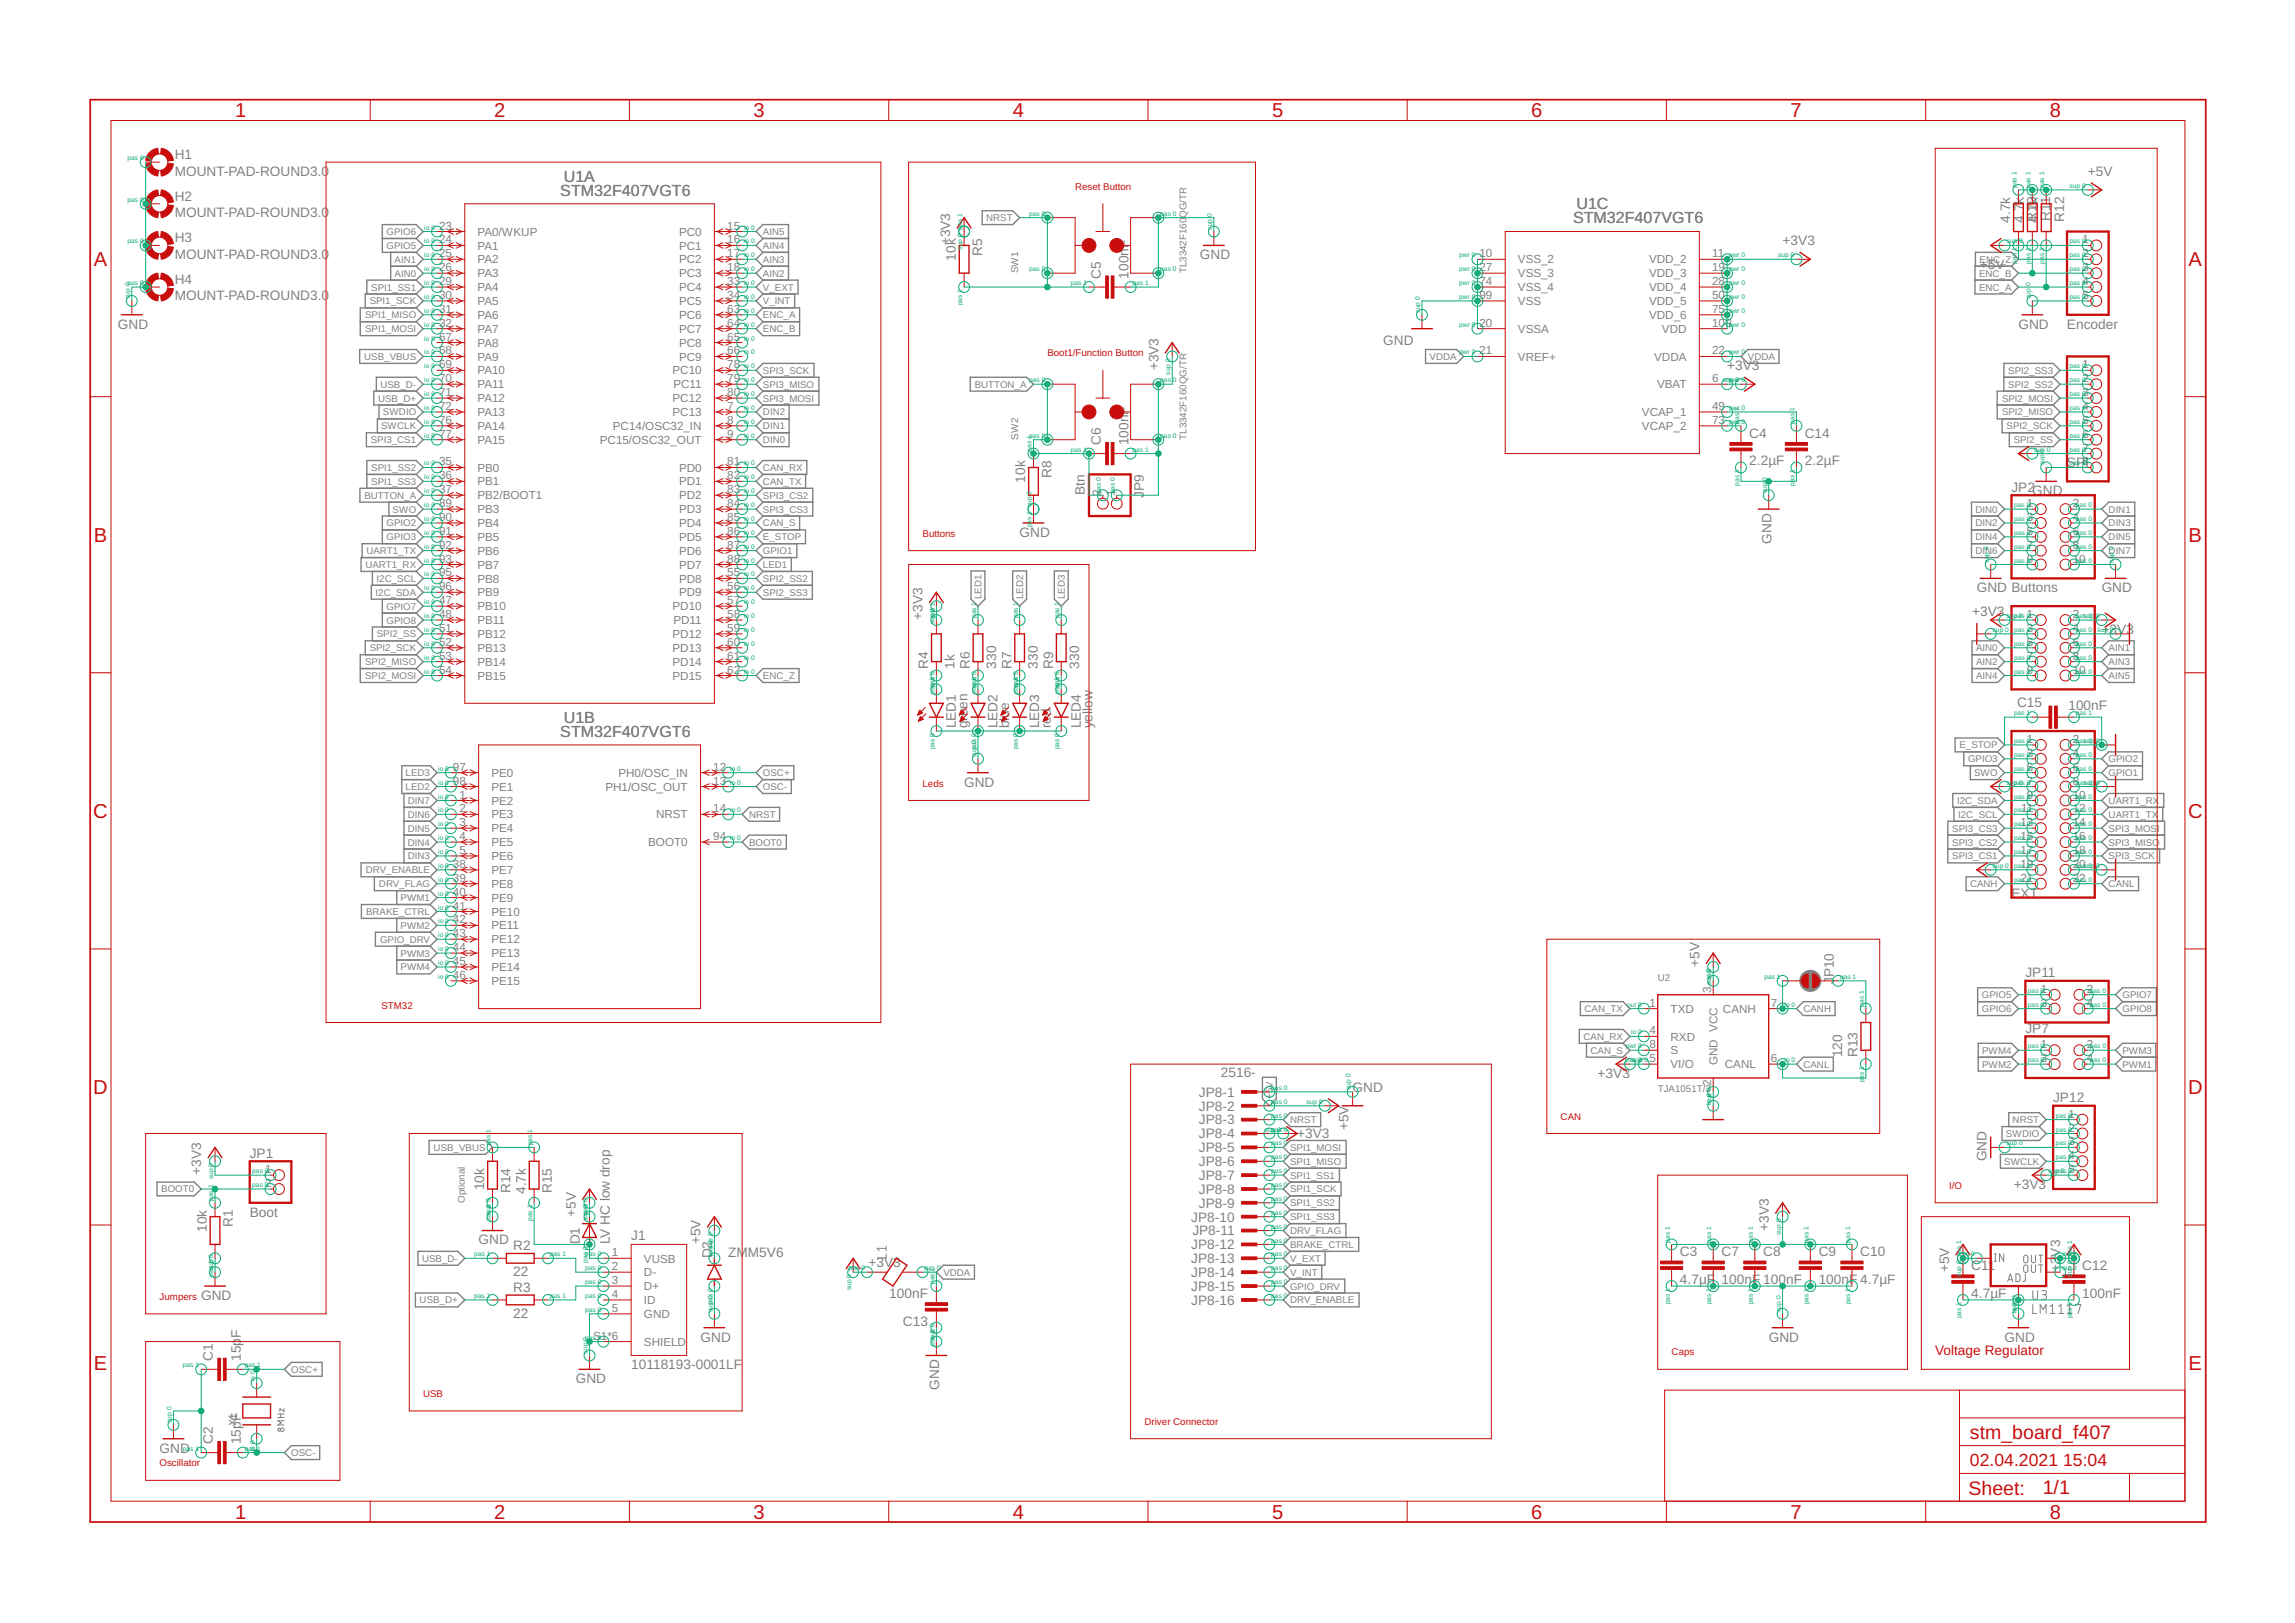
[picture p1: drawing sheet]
<svg xmlns="http://www.w3.org/2000/svg" width="420mm" height="297mm" viewBox="0 0 420 297" stroke-linecap="round" stroke-linejoin="round" font-family="sans-serif">
<defs><g id="words">
<g font-size="3.7" fill="#c90d0c">
<text x="43" y="21.4">1</text>
<text x="90.5" y="21.4">2</text>
<text x="138" y="21.4">3</text>
<text x="185.4" y="21.4">4</text>
<text x="232.9" y="21.4">5</text>
<text x="280.3" y="21.4">6</text>
<text x="327.8" y="21.4">7</text>
<text x="375.3" y="21.4">8</text>
<text x="17.2" y="48.6">A</text>
<text x="400.7" y="48.6">A</text>
<text x="17.2" y="99.2">B</text>
<text x="400.7" y="99.2">B</text>
<text x="17.1" y="149.7">C</text>
<text x="400.6" y="149.7">C</text>
<text x="17.1" y="200.2">D</text>
<text x="400.6" y="200.2">D</text>
<text x="17.2" y="250.8">E</text>
<text x="400.7" y="250.8">E</text>
<text x="43" y="277.9">1</text>
<text x="90.5" y="277.9">2</text>
<text x="138" y="277.9">3</text>
<text x="185.4" y="277.9">4</text>
<text x="232.9" y="277.9">5</text>
<text x="280.3" y="277.9">6</text>
<text x="327.8" y="277.9">7</text>
<text x="375.3" y="277.9">8</text>
</g>
<g font-size="3.6" fill="#c90d0c">
<text x="360.6" y="263.3">stm_board_f407</text>
<text x="360.4" y="273.6">Sheet:</text>
<text x="374" y="273.5">1/1</text>
</g>
<g font-size="3.2" fill="#c90d0c">
<text x="360.6" y="268.4">02.04.2021</text>
<text x="377.7" y="268.4">15:04</text>
</g>
<g font-size="2.9" fill="#808080">
<text x="102.6" y="35.8">STM32F407VGT6</text>
<text x="103.2" y="33.3">U1A</text>
<text x="288" y="40.9">STM32F407VGT6</text>
<text x="288.6" y="38.3">U1C</text>
<text x="102.6" y="134.8">STM32F407VGT6</text>
<text x="103.2" y="132.3">U1B</text>
</g>
<g font-size="2.5" fill="#808080">
<text x="32" y="29.1">H1</text>
<text x="32" y="32.1">MOUNT-PAD-ROUND3.0</text>
<text x="382.2" y="32.2">+5V</text>
<text x="32" y="39.8">MOUNT-PAD-ROUND3.0</text>
<text x="32" y="36.7">H2</text>
<text x="368" y="40.8" transform="rotate(-90 368 40.8)">4.7k</text>
<text x="370.5" y="40.8" transform="rotate(-90 370.5 40.8)">4.7k</text>
<text x="372.8" y="40.6" transform="rotate(-90 372.8 40.6)">R10</text>
<text x="373.1" y="40.8" transform="rotate(-90 373.1 40.8)">4.7k</text>
<text x="375.3" y="40.4" transform="rotate(-90 375.3 40.4)">R11</text>
<text x="377.9" y="40.6" transform="rotate(-90 377.9 40.6)">R12</text>
<text x="32" y="47.4">MOUNT-PAD-ROUND3.0</text>
<text x="32" y="44.3">H3</text>
<text x="174" y="44.9" transform="rotate(-90 174 44.9)">+3V3</text>
<text x="175" y="47.7" transform="rotate(-90 175 47.7)">10k</text>
<text x="179.8" y="46.8" transform="rotate(-90 179.8 46.8)">R5</text>
<text x="219.7" y="47.5">GND</text>
<text x="326.4" y="44.9">+3V3</text>
<text x="32" y="51.9">H4</text>
<text x="201.5" y="51" transform="rotate(-90 201.5 51)">C5</text>
<text x="206.6" y="51" transform="rotate(-90 206.6 51)">100nF</text>
<text x="362.5" y="49.2">+5V</text>
<text x="32" y="55">MOUNT-PAD-ROUND3.0</text>
<text x="21.6" y="60.2">GND</text>
<text x="253.3" y="63.2">GND</text>
<text x="369.5" y="60.2">GND</text>
<text x="378.4" y="60.2">Encoder</text>
<text x="212.1" y="67.8" transform="rotate(-90 212.1 67.8)">+3V3</text>
<text x="316.2" y="67.8">+3V3</text>
<text x="201.5" y="81.5" transform="rotate(-90 201.5 81.5)">C6</text>
<text x="206.6" y="81.5" transform="rotate(-90 206.6 81.5)">100nF</text>
<text x="320.3" y="80.1">C4</text>
<text x="330.4" y="80.1">C14</text>
<text x="187.7" y="88.3" transform="rotate(-90 187.7 88.3)">10k</text>
<text x="192.5" y="87.5" transform="rotate(-90 192.5 87.5)">R8</text>
<text x="209.4" y="89.9" transform="rotate(-90 209.4 89.9)">P9</text>
<text x="320.3" y="85.2">2.2µF</text>
<text x="330.4" y="85.2">2.2µF</text>
<text x="368.3" y="90">JP2</text>
<text x="378.4" y="85.5">SPI</text>
<text x="198.6" y="90.6" transform="rotate(-90 198.6 90.6)">Btn</text>
<text x="209.4" y="91.1" transform="rotate(-90 209.4 91.1)">J</text>
<text x="372.1" y="90.6">GND</text>
<text x="186.7" y="98.2">GND</text>
<text x="324.3" y="99.5" transform="rotate(-90 324.3 99.5)">GND</text>
<text x="168.9" y="113.5" transform="rotate(-90 168.9 113.5)">+3V3</text>
<text x="361.1" y="112.7">+3V3</text>
<text x="361.9" y="108.4">GND Buttons</text>
<text x="384.8" y="108.4">GND</text>
<text x="384.8" y="116">+3V3</text>
<text x="169.9" y="122.4" transform="rotate(-90 169.9 122.4)">R4</text>
<text x="174.7" y="122.4" transform="rotate(-90 174.7 122.4)">1k</text>
<text x="177.6" y="122.4" transform="rotate(-90 177.6 122.4)">R6</text>
<text x="182.4" y="122.4" transform="rotate(-90 182.4 122.4)">330</text>
<text x="185.2" y="122.4" transform="rotate(-90 185.2 122.4)">R7</text>
<text x="190" y="122.4" transform="rotate(-90 190 122.4)">330</text>
<text x="192.8" y="122.4" transform="rotate(-90 192.8 122.4)">R9</text>
<text x="197.6" y="122.4" transform="rotate(-90 197.6 122.4)">330</text>
<text x="369.3" y="129.4">C15</text>
<text x="378.7" y="129.9">100nF</text>
<text x="175" y="133.3" transform="rotate(-90 175 133.3)">LED1</text>
<text x="177.1" y="133.3" transform="rotate(-90 177.1 133.3)">green</text>
<text x="182.6" y="133.3" transform="rotate(-90 182.6 133.3)">LED2</text>
<text x="184.8" y="133.3" transform="rotate(-90 184.8 133.3)">blue</text>
<text x="190.2" y="133.3" transform="rotate(-90 190.2 133.3)">LED3</text>
<text x="192.4" y="133.3" transform="rotate(-90 192.4 133.3)">red</text>
<text x="197.8" y="133.3" transform="rotate(-90 197.8 133.3)">LED4</text>
<text x="200" y="133.3" transform="rotate(-90 200 133.3)">yellow</text>
<text x="176.5" y="144">GND</text>
<text x="368.3" y="164.3">EXT</text>
<text x="311.1" y="177" transform="rotate(-90 311.1 177)">+5V</text>
<text x="335.8" y="178.9" transform="rotate(-90 335.8 178.9)">P10</text>
<text x="370.8" y="178.9">JP11</text>
<text x="335.8" y="180.1" transform="rotate(-90 335.8 180.1)">J</text>
<text x="370.8" y="189">JP7</text>
<text x="223.5" y="197.2">2516-</text>
<text x="292.5" y="197.3">+3V3</text>
<text x="337.3" y="193.5" transform="rotate(-90 337.3 193.5)">120</text>
<text x="340.1" y="193.5" transform="rotate(-90 340.1 193.5)">R13</text>
<text x="219.5" y="200.7">JP8-1</text>
<text x="219.5" y="203.3">JP8-2</text>
<text x="247.6" y="199.8">GND</text>
<text x="375.9" y="201.7">JP12</text>
<text x="219.5" y="205.8">JP8-3</text>
<text x="219.5" y="208.3">JP8-4</text>
<text x="237.5" y="208.2">+3V3</text>
<text x="246.9" y="206.9" transform="rotate(-90 246.9 206.9)">+5V</text>
<text x="36.8" y="215.1" transform="rotate(-90 36.8 215.1)">+3V3</text>
<text x="45.7" y="211.9">JP1</text>
<text x="219.5" y="210.9">JP8-5</text>
<text x="219.5" y="213.4">JP8-6</text>
<text x="219.5" y="216">JP8-7</text>
<text x="363.7" y="212.5" transform="rotate(-90 363.7 212.5)">GND</text>
<text x="88.6" y="217.8" transform="rotate(-90 88.6 217.8)">10k</text>
<text x="93.4" y="218.4" transform="rotate(-90 93.4 218.4)">R14</text>
<text x="96.3" y="218.5" transform="rotate(-90 96.3 218.5)">4.7k</text>
<text x="101.1" y="218.4" transform="rotate(-90 101.1 218.4)">R15</text>
<text x="219.5" y="218.5">JP8-8</text>
<text x="219.5" y="221">JP8-9</text>
<text x="368.7" y="217.6">+3V3</text>
<text x="37.8" y="225.5" transform="rotate(-90 37.8 225.5)">10k</text>
<text x="42.6" y="224.6" transform="rotate(-90 42.6 224.6)">R1</text>
<text x="45.7" y="222.7">Boot</text>
<text x="87.6" y="227.8">GND</text>
<text x="105.4" y="222.7" transform="rotate(-90 105.4 222.7)">+5V</text>
<text x="106.2" y="227.8" transform="rotate(-90 106.2 227.8)">D1</text>
<text x="111.6" y="227.8" transform="rotate(-90 111.6 227.8)">LV HC low drop</text>
<text x="115.6" y="227">J1</text>
<text x="128.3" y="227.8" transform="rotate(-90 128.3 227.8)">+5V</text>
<text x="218.1" y="223.6">JP8-10</text>
<text x="218.3" y="226.1">JP8-11</text>
<text x="323.8" y="225.2" transform="rotate(-90 323.8 225.2)">+3V3</text>
<text x="94" y="233.6">22</text>
<text x="94" y="228.8">R2</text>
<text x="130.3" y="230.3" transform="rotate(-90 130.3 230.3)">D2</text>
<text x="133.3" y="230.1">ZMM5V6</text>
<text x="159" y="231.8">+3V3</text>
<text x="218.1" y="228.7">JP8-12</text>
<text x="218.1" y="231.2">JP8-13</text>
<text x="218.1" y="233.7">JP8-14</text>
<text x="307.6" y="229.9">C3</text>
<text x="315.2" y="229.9">C7</text>
<text x="322.8" y="229.9">C8</text>
<text x="333" y="229.9">C9</text>
<text x="340.6" y="229.9">C10</text>
<text x="356.8" y="232.8" transform="rotate(-90 356.8 232.8)">+5V</text>
<text x="360.9" y="232.5">C11</text>
<text x="377.1" y="232.8" transform="rotate(-90 377.1 232.8)">+3</text>
<text x="377.1" y="230" transform="rotate(-90 377.1 230)">V3</text>
<text x="381.2" y="232.5">C12</text>
<text x="36.8" y="237.9">GND</text>
<text x="94" y="236.4">R3</text>
<text x="162.8" y="237.5">100nF</text>
<text x="218.1" y="236.3">JP8-15</text>
<text x="218.1" y="238.8">JP8-16</text>
<text x="307.6" y="235">4.7µF</text>
<text x="315.2" y="235">100nF 100nF</text>
<text x="333" y="235">100nF 4.7µF</text>
<text x="360.9" y="237.5">4.7µF</text>
<text x="381.2" y="237.5">100nF</text>
<text x="44.1" y="244.9" transform="rotate(-90 44.1 244.9)">F</text>
<text x="94" y="241.2">22</text>
<text x="128.3" y="245.5">GND</text>
<text x="165.3" y="242.6">C13</text>
<text x="323.8" y="245.5">GND</text>
<text x="367" y="245.5">GND</text>
<text x="39" y="249.1" transform="rotate(-90 39 249.1)">C1</text>
<text x="44.1" y="249.1" transform="rotate(-90 44.1 249.1)">15p</text>
<text x="115.6" y="250.6">10118193-0001LF</text>
<text x="105.4" y="253.2">GND</text>
<text x="171.9" y="254.4" transform="rotate(-90 171.9 254.4)">GND</text>
<text x="29.2" y="265.9">GND</text>
<text x="39" y="264.3" transform="rotate(-90 39 264.3)">C2</text>
<text x="44.1" y="264.3" transform="rotate(-90 44.1 264.3)">15pF</text>
</g>
<text font-size="2.5" fill="#c90d0c" x="354.3" y="248.1">Voltage Regulator</text>
<g font-size="2.1" fill="#808080">
<text x="80.4" y="42">23</text>
<text x="80.4" y="44.6">24</text>
<text x="80.4" y="47.1">25</text>
<text x="87.4" y="43.1">PA0/WKUP</text>
<text x="87.4" y="45.7">PA1</text>
<text x="124.3" y="43.1">PC0</text>
<text x="124.3" y="45.7">PC1</text>
<text x="133.1" y="42">15</text>
<text x="133.1" y="44.6">16</text>
<text x="133.1" y="47.1">17</text>
<text x="270.9" y="47.1">10</text>
<text x="313.5" y="47.1">11</text>
<text x="381.2" y="44.6">1</text>
<text x="381.2" y="47.1">2</text>
<text x="80.4" y="49.6">26</text>
<text x="80.4" y="52.2">29</text>
<text x="87.4" y="48.2">PA2</text>
<text x="87.4" y="50.8">PA3</text>
<text x="87.4" y="53.3">PA4</text>
<text x="124.3" y="48.2">PC2</text>
<text x="124.3" y="50.8">PC3</text>
<text x="124.3" y="53.3">PC4</text>
<text x="133.1" y="49.6">18</text>
<text x="133.1" y="52.2">33</text>
<text x="270.9" y="49.6">27</text>
<text x="270.9" y="52.2">74</text>
<text x="277.9" y="48.2">VSS_2</text>
<text x="277.9" y="50.8">VSS_3</text>
<text x="277.9" y="53.3">VSS_4</text>
<text x="301.9" y="48.2">VDD_2</text>
<text x="301.9" y="50.8">VDD_3</text>
<text x="301.9" y="53.3">VDD_4</text>
<text x="313.5" y="49.6">19</text>
<text x="313.5" y="52.2">28</text>
<text x="381.2" y="49.6">3</text>
<text x="381.2" y="52.2">4</text>
<text x="80.4" y="54.7">30</text>
<text x="80.4" y="57.3">31</text>
<text x="80.4" y="59.8">32</text>
<text x="87.4" y="55.8">PA5</text>
<text x="87.4" y="58.4">PA6</text>
<text x="124.3" y="55.8">PC5</text>
<text x="124.3" y="58.4">PC6</text>
<text x="133.1" y="54.7">34</text>
<text x="133.1" y="57.3">63</text>
<text x="133.1" y="59.8">64</text>
<text x="270.9" y="54.7">99</text>
<text x="270.9" y="59.8">20</text>
<text x="277.9" y="55.8">VSS</text>
<text x="301.9" y="55.8">VDD_5</text>
<text x="301.9" y="58.4">VDD_6</text>
<text x="313.5" y="54.7">50</text>
<text x="313.5" y="57.3">75</text>
<text x="313.5" y="59.8">100</text>
<text x="381.2" y="54.7">5</text>
<text x="80.4" y="62.3">67</text>
<text x="80.4" y="64.9">68</text>
<text x="87.4" y="60.9">PA7</text>
<text x="87.4" y="63.5">PA8</text>
<text x="87.4" y="66">PA9</text>
<text x="124.3" y="60.9">PC7</text>
<text x="124.3" y="63.5">PC8</text>
<text x="124.3" y="66">PC9</text>
<text x="133.1" y="62.3">65</text>
<text x="133.1" y="64.9">66</text>
<text x="270.9" y="64.9">21</text>
<text x="277.9" y="60.9">VSSA</text>
<text x="277.9" y="66">VREF+</text>
<text x="302.9" y="66">VDDA</text>
<text x="304.3" y="60.9">VDD</text>
<text x="313.5" y="64.9">22</text>
<text x="80.4" y="67.4">69</text>
<text x="80.4" y="70">70</text>
<text x="87.4" y="68.5">PA10</text>
<text x="87.4" y="71.1">PA11</text>
<text x="123.1" y="68.5">PC10</text>
<text x="123.3" y="71.1">PC11</text>
<text x="133.1" y="67.4">78</text>
<text x="133.1" y="70">79</text>
<text x="303.4" y="71.1">VBAT</text>
<text x="313.5" y="70">6</text>
<text x="381.2" y="67.4">1</text>
<text x="381.2" y="70">2</text>
<text x="80.4" y="72.5">71</text>
<text x="80.4" y="75">72</text>
<text x="80.4" y="77.6">76</text>
<text x="87.4" y="73.6">PA12</text>
<text x="87.4" y="76.2">PA13</text>
<text x="123.1" y="73.6">PC12</text>
<text x="123.1" y="76.2">PC13</text>
<text x="133.1" y="72.5">80</text>
<text x="133.1" y="75">7</text>
<text x="133.1" y="77.6">8</text>
<text x="300.6" y="76.2">VCAP_1</text>
<text x="313.5" y="75">49</text>
<text x="313.5" y="77.6">73</text>
<text x="381.2" y="72.5">3</text>
<text x="381.2" y="75">4</text>
<text x="381.2" y="77.6">5</text>
<text x="80.4" y="80.1">77</text>
<text x="87.4" y="78.7">PA14</text>
<text x="87.4" y="81.2">PA15</text>
<text x="109.8" y="81.2">PC15/OSC32_OUT</text>
<text x="112.2" y="78.7">PC14/OSC32_IN</text>
<text x="133.1" y="80.1">9</text>
<text x="300.6" y="78.7">VCAP_2</text>
<text x="381.2" y="80.1">6</text>
<text x="381.2" y="82.7">7</text>
<text x="80.4" y="85.2">35</text>
<text x="80.4" y="87.7">36</text>
<text x="87.4" y="86.3">PB0</text>
<text x="87.4" y="88.8">PB1</text>
<text x="124.3" y="86.3">PD0</text>
<text x="124.3" y="88.8">PD1</text>
<text x="133.1" y="85.2">81</text>
<text x="133.1" y="87.7">82</text>
<text x="381.2" y="85.2">8</text>
<text x="80.4" y="90.3">37</text>
<text x="80.4" y="92.8">89</text>
<text x="80.4" y="95.4">90</text>
<text x="87.4" y="91.4">PB2/BOOT1</text>
<text x="87.4" y="93.9">PB3</text>
<text x="124.3" y="91.4">PD2</text>
<text x="124.3" y="93.9">PD3</text>
<text x="133.1" y="90.3">83</text>
<text x="133.1" y="92.8">84</text>
<text x="133.1" y="95.4">85</text>
<text x="201.6" y="90.8" transform="rotate(-90 201.6 90.8)">2</text>
<text x="204.1" y="90.8" transform="rotate(-90 204.1 90.8)">1</text>
<text x="371.1" y="92.8">1</text>
<text x="371.1" y="95.4">3</text>
<text x="379.5" y="92.8">2</text>
<text x="379.5" y="95.4">4</text>
<text x="80.4" y="97.9">91</text>
<text x="80.4" y="100.4">92</text>
<text x="87.4" y="96.5">PB4</text>
<text x="87.4" y="99">PB5</text>
<text x="87.4" y="101.5">PB6</text>
<text x="124.3" y="96.5">PD4</text>
<text x="124.3" y="99">PD5</text>
<text x="124.3" y="101.5">PD6</text>
<text x="133.1" y="97.9">86</text>
<text x="133.1" y="100.4">87</text>
<text x="371.1" y="97.9">5</text>
<text x="371.1" y="100.4">7</text>
<text x="379.5" y="97.9">6</text>
<text x="379.5" y="100.4">8</text>
<text x="80.4" y="103">93</text>
<text x="80.4" y="105.5">95</text>
<text x="87.4" y="104.1">PB7</text>
<text x="87.4" y="106.6">PB8</text>
<text x="124.3" y="104.1">PD7</text>
<text x="124.3" y="106.6">PD8</text>
<text x="133.1" y="103">88</text>
<text x="133.1" y="105.5">55</text>
<text x="371.1" y="103">9</text>
<text x="379.5" y="103">10</text>
<text x="80.4" y="108">96</text>
<text x="80.4" y="110.6">47</text>
<text x="80.4" y="113.1">48</text>
<text x="87.4" y="109.2">PB9</text>
<text x="87.4" y="111.7">PB10</text>
<text x="123.1" y="111.7">PD10</text>
<text x="124.3" y="109.2">PD9</text>
<text x="133.1" y="108">56</text>
<text x="133.1" y="110.6">57</text>
<text x="133.1" y="113.1">58</text>
<text x="371.1" y="113.1">1</text>
<text x="379.5" y="113.1">2</text>
<text x="80.4" y="115.7">51</text>
<text x="80.4" y="118.2">52</text>
<text x="87.4" y="114.2">PB11</text>
<text x="87.4" y="116.8">PB12</text>
<text x="87.4" y="119.3">PB13</text>
<text x="123.1" y="116.8">PD12</text>
<text x="123.1" y="119.3">PD13</text>
<text x="123.3" y="114.2">PD11</text>
<text x="133.1" y="115.7">59</text>
<text x="133.1" y="118.2">60</text>
<text x="371.1" y="115.7">3</text>
<text x="371.1" y="118.2">5</text>
<text x="379.5" y="115.7">4</text>
<text x="379.5" y="118.2">6</text>
<text x="80.4" y="120.7">53</text>
<text x="80.4" y="123.3">54</text>
<text x="87.4" y="121.9">PB14</text>
<text x="87.4" y="124.4">PB15</text>
<text x="123.1" y="121.9">PD14</text>
<text x="123.1" y="124.4">PD15</text>
<text x="133.1" y="120.7">61</text>
<text x="133.1" y="123.3">62</text>
<text x="371.1" y="120.7">7</text>
<text x="371.1" y="123.3">9</text>
<text x="379.5" y="120.7">8</text>
<text x="379.5" y="123.3">10</text>
<text x="371.1" y="136">1</text>
<text x="379.5" y="136">2</text>
<text x="82.9" y="141.1">97</text>
<text x="82.9" y="143.6">98</text>
<text x="90" y="142.2">PE0</text>
<text x="113.2" y="142.2">PH0/OSC_IN</text>
<text x="130.6" y="141.1">12</text>
<text x="130.6" y="143.6">13</text>
<text x="371.1" y="138.5">3</text>
<text x="371.1" y="141.1">5</text>
<text x="371.1" y="143.6">7</text>
<text x="379.5" y="138.5">4</text>
<text x="379.5" y="141.1">6</text>
<text x="379.5" y="143.6">8</text>
<text x="84.1" y="146.1">1</text>
<text x="84.1" y="148.7">2</text>
<text x="90" y="144.7">PE1</text>
<text x="90" y="147.3">PE2</text>
<text x="90" y="149.8">PE3</text>
<text x="110.8" y="144.7">PH1/OSC_OUT</text>
<text x="120.1" y="149.8">NRST</text>
<text x="130.6" y="148.7">14</text>
<text x="370" y="148.7">11</text>
<text x="371.1" y="146.1">9</text>
<text x="379.5" y="146.1">10</text>
<text x="379.5" y="148.7">12</text>
<text x="84.1" y="151.2">3</text>
<text x="84.1" y="153.8">4</text>
<text x="90" y="152.3">PE4</text>
<text x="90" y="154.9">PE5</text>
<text x="118.7" y="154.9">BOOT0</text>
<text x="130.6" y="153.8">94</text>
<text x="369.9" y="151.2">13</text>
<text x="369.9" y="153.8">15</text>
<text x="379.5" y="151.2">14</text>
<text x="379.5" y="153.8">16</text>
<text x="82.9" y="158.8">38</text>
<text x="82.9" y="161.4">39</text>
<text x="84.1" y="156.3">5</text>
<text x="90" y="157.4">PE6</text>
<text x="90" y="160">PE7</text>
<text x="369.9" y="156.3">17</text>
<text x="369.9" y="158.8">19</text>
<text x="369.9" y="161.4">21</text>
<text x="379.5" y="156.3">18</text>
<text x="379.5" y="158.8">20</text>
<text x="379.5" y="161.4">22</text>
<text x="82.9" y="163.9">40</text>
<text x="82.9" y="166.5">41</text>
<text x="90" y="162.5">PE8</text>
<text x="90" y="165">PE9</text>
<text x="90" y="167.6">PE10</text>
<text x="82.9" y="169">42</text>
<text x="82.9" y="171.5">43</text>
<text x="90" y="170.1">PE11</text>
<text x="90" y="172.7">PE12</text>
<text x="82.9" y="174.1">44</text>
<text x="82.9" y="176.6">45</text>
<text x="82.9" y="179.2">46</text>
<text x="90" y="175.2">PE13</text>
<text x="90" y="177.7">PE14</text>
<text x="90" y="180.3">PE15</text>
<text x="302" y="184.2">1</text>
<text x="305.8" y="185.4">TXD</text>
<text x="313.3" y="181.7" transform="rotate(-90 313.3 181.7)">3</text>
<text x="315.4" y="185.4">CANH</text>
<text x="324.2" y="184.2">7</text>
<text x="373.6" y="181.7">1</text>
<text x="373.6" y="184.2">3</text>
<text x="382" y="181.7">2</text>
<text x="382" y="184.2">4</text>
<text x="302" y="191.9">8</text>
<text x="302" y="189.3">4</text>
<text x="305.8" y="190.4">RXD</text>
<text x="373.6" y="191.9">1</text>
<text x="382" y="191.9">2</text>
<text x="302" y="194.4">5</text>
<text x="305.8" y="193">S</text>
<text x="305.8" y="195.5">VI/O</text>
<text x="314.4" y="195" transform="rotate(-90 314.4 195)">GND VCC</text>
<text x="315.8" y="195.5">CANL</text>
<text x="324.2" y="194.4">6</text>
<text x="373.6" y="194.4">3</text>
<text x="382" y="194.4">4</text>
<text x="313.3" y="198.8" transform="rotate(-90 313.3 198.8)">2</text>
<text x="378.7" y="204.6">1</text>
<text x="378.7" y="207.1">2</text>
<text x="378.7" y="209.6">3</text>
<text x="48.5" y="214.7">1</text>
<text x="378.7" y="212.2">4</text>
<text x="378.7" y="214.7">5</text>
<text x="48.5" y="217.2">2</text>
<text x="112" y="229.9">1</text>
<text x="112" y="232.5">2</text>
<text x="117.9" y="231.1">VUSB</text>
<text x="117.9" y="233.6">D-</text>
<text x="112" y="235">3</text>
<text x="112" y="237.6">4</text>
<text x="117.9" y="236.1">D+</text>
<text x="117.9" y="238.7">ID</text>
<text x="108.6" y="245.2">S1*6</text>
<text x="112" y="240.1">5</text>
<text x="117.9" y="241.2">GND</text>
<text x="117.9" y="246.3">SHIELD</text>
</g>
<g font-size="1.8" fill="#c90d0c">
<text x="196.8" y="34.8">Reset Button</text>
<text x="191.7" y="65.2">Boot1/Function Button</text>
<text x="168.9" y="98.2">Buttons</text>
<text x="168.9" y="144">Leds</text>
<text x="69.8" y="184.6">STM32</text>
<text x="285.7" y="204.9">CAN</text>
<text x="356.8" y="217.6">I/O</text>
<text x="29.2" y="237.9">Jumpers</text>
<text x="306" y="248.1">Caps</text>
<text x="77.5" y="255.7">USB</text>
<text x="209.5" y="260.8">Driver Connector</text>
<text x="29.2" y="268.4">Oscillator</text>
</g>
<g font-size="1.8" fill="#808080">
<text x="180.5" y="40.5">NRST</text>
<text x="70.8" y="45.5">GPIO5</text>
<text x="70.8" y="43">GPIO6</text>
<text x="139.7" y="45.5">AIN4</text>
<text x="139.7" y="43">AIN5</text>
<text x="68" y="53.2">SPI1_SS1</text>
<text x="72.2" y="50.6">AIN0</text>
<text x="72.2" y="48.1">AIN1</text>
<text x="139.7" y="50.6">AIN2</text>
<text x="139.7" y="48.1">AIN3</text>
<text x="139.7" y="53.2">V_EXT</text>
<text x="186.4" y="50" transform="rotate(-90 186.4 50)">SW1</text>
<text x="217.2" y="50" transform="rotate(-90 217.2 50)">TL3342F160QG/TR</text>
<text x="362.3" y="53.2">ENC_A</text>
<text x="362.3" y="50.6">ENC_B</text>
<text x="362.4" y="48.1">ENC_Z</text>
<text x="66.8" y="58.2">SPI1_MISO</text>
<text x="67.7" y="55.7">SPI1_SCK</text>
<text x="139.7" y="58.2">ENC_A</text>
<text x="139.7" y="55.7">V_INT</text>
<text x="66.7" y="65.9">USB_VBUS</text>
<text x="66.8" y="60.8">SPI1_MOSI</text>
<text x="139.7" y="60.8">ENC_B</text>
<text x="261.7" y="65.9">VDDA</text>
<text x="320" y="65.9">VDDA</text>
<text x="69.7" y="70.9">USB_D-</text>
<text x="139.7" y="68.4">SPI3_SCK</text>
<text x="139.7" y="70.9">SPI3_MISO</text>
<text x="178.5" y="70.9">BUTTON_A</text>
<text x="367.7" y="70.9">SPI2_SS2</text>
<text x="367.7" y="68.4">SPI2_SS3</text>
<text x="69.2" y="73.5">USB_D+</text>
<text x="70.1" y="76">SWDIO</text>
<text x="139.7" y="76">DIN2</text>
<text x="139.7" y="73.5">SPI3_MOSI</text>
<text x="366.5" y="76">SPI2_MISO</text>
<text x="366.5" y="73.5">SPI2_MOSI</text>
<text x="67.9" y="81.1">SPI3_CS1</text>
<text x="69.8" y="78.6">SWCLK</text>
<text x="139.7" y="78.6">DIN1</text>
<text x="139.7" y="81.1">DIN0</text>
<text x="186.4" y="80.5" transform="rotate(-90 186.4 80.5)">SW2</text>
<text x="217.2" y="80.5" transform="rotate(-90 217.2 80.5)">TL3342F160QG/TR</text>
<text x="367.4" y="78.6">SPI2_SCK</text>
<text x="368.7" y="81.1">SPI2_SS</text>
<text x="68" y="86.2">SPI1_SS2</text>
<text x="68" y="88.7">SPI1_SS3</text>
<text x="139.7" y="86.2">CAN_RX</text>
<text x="139.7" y="88.7">CAN_TX</text>
<text x="66.7" y="91.3">BUTTON_A</text>
<text x="71.9" y="93.8">SWO</text>
<text x="139.7" y="91.3">SPI3_CS2</text>
<text x="139.7" y="93.8">SPI3_CS3</text>
<text x="361.7" y="93.8">DIN0</text>
<text x="386" y="93.8">DIN1</text>
<text x="67.1" y="101.4">UART1_TX</text>
<text x="70.8" y="98.9">GPIO3</text>
<text x="70.8" y="96.3">GPIO2</text>
<text x="139.7" y="101.4">GPIO1</text>
<text x="139.7" y="96.3">CAN_S</text>
<text x="139.7" y="98.9">E_STOP</text>
<text x="361.7" y="101.4">DIN6</text>
<text x="361.7" y="98.9">DIN4</text>
<text x="361.7" y="96.3">DIN2</text>
<text x="386" y="101.4">DIN7</text>
<text x="386" y="98.9">DIN5</text>
<text x="386" y="96.3">DIN3</text>
<text x="66.9" y="104">UART1_RX</text>
<text x="69" y="106.5">I2C_SCL</text>
<text x="139.7" y="104">LED1</text>
<text x="139.7" y="106.5">SPI2_SS2</text>
<text x="68.8" y="109">I2C_SDA</text>
<text x="70.8" y="111.6">GPIO7</text>
<text x="139.7" y="109">SPI2_SS3</text>
<text x="179.7" y="109.7" transform="rotate(-90 179.7 109.7)">LED1</text>
<text x="187.3" y="109.7" transform="rotate(-90 187.3 109.7)">LED2</text>
<text x="194.9" y="109.7" transform="rotate(-90 194.9 109.7)">LED3</text>
<text x="67.7" y="119.2">SPI2_SCK</text>
<text x="69" y="116.7">SPI2_SS</text>
<text x="70.8" y="114.1">GPIO8</text>
<text x="361.8" y="119.2">AIN0</text>
<text x="386" y="119.2">AIN1</text>
<text x="66.8" y="121.7">SPI2_MISO</text>
<text x="66.8" y="124.3">SPI2_MOSI</text>
<text x="139.7" y="124.3">ENC_Z</text>
<text x="361.8" y="121.7">AIN2</text>
<text x="361.8" y="124.3">AIN4</text>
<text x="386" y="121.7">AIN3</text>
<text x="386" y="124.3">AIN5</text>
<text x="358.7" y="137">E_STOP</text>
<text x="74.3" y="142.1">LED3</text>
<text x="139.7" y="142.1">OSC+</text>
<text x="360.3" y="139.5">GPIO3</text>
<text x="361.4" y="142.1">SWO</text>
<text x="386" y="139.5">GPIO2</text>
<text x="386" y="142.1">G</text>
<text x="387.4" y="142.1">PIO1</text>
<text x="74.3" y="144.6">LED2</text>
<text x="74.7" y="147.1">DIN7</text>
<text x="74.7" y="149.7">DIN6</text>
<text x="137.1" y="149.7">NRST</text>
<text x="139.7" y="144.6">OSC-</text>
<text x="358.3" y="147.1">I2C_SDA</text>
<text x="358.5" y="149.7">I2C_SCL</text>
<text x="386" y="149.7">UART1_TX</text>
<text x="386" y="147.1">UART1_RX</text>
<text x="74.7" y="152.2">DIN5</text>
<text x="74.7" y="154.8">DIN4</text>
<text x="137.1" y="154.8">BOOT0</text>
<text x="357.4" y="154.8">SPI3_CS2</text>
<text x="357.4" y="152.2">SPI3_CS3</text>
<text x="386" y="154.8">SPI3_MISO</text>
<text x="386" y="152.2">SPI3_MOSI</text>
<text x="67" y="159.8">DRV_ENABLE</text>
<text x="74.7" y="157.3">DIN3</text>
<text x="357.4" y="157.3">SPI3_CS1</text>
<text x="386" y="157.3">SPI3_SCK</text>
<text x="67" y="167.4">BRAKE_CTRL</text>
<text x="69.4" y="162.4">DRV_FLAG</text>
<text x="73.3" y="164.9">PWM1</text>
<text x="360.7" y="162.4">CANH</text>
<text x="386" y="162.4">CANL</text>
<text x="69.6" y="172.5">GPIO_DRV</text>
<text x="73.3" y="170">PWM2</text>
<text x="73.3" y="175.1">PWM3</text>
<text x="73.3" y="177.6">PWM4</text>
<text x="303.5" y="179.5">U2</text>
<text x="290.1" y="185.2">CAN_TX</text>
<text x="330.2" y="185.2">CANH</text>
<text x="362.8" y="182.7">GPIO5</text>
<text x="362.8" y="185.2">GPIO6</text>
<text x="388.6" y="182.7">GPIO7</text>
<text x="388.6" y="185.2">GPIO8</text>
<text x="289.9" y="190.3">CAN_RX</text>
<text x="291.2" y="192.8">CAN_S</text>
<text x="330.2" y="195.4">CANL</text>
<text x="362.9" y="195.4">PWM2</text>
<text x="362.9" y="192.8">PWM4</text>
<text x="388.6" y="195.4">PWM1</text>
<text x="388.6" y="192.8">PWM3</text>
<text x="233" y="201.1" transform="rotate(-90 233 201.1)">+5V</text>
<text x="303.5" y="199.8">TJA1051T/3</text>
<text x="236.2" y="205.5">NRST</text>
<text x="367.2" y="208.1">SWDIO</text>
<text x="368.5" y="205.5">NRST</text>
<text x="79.4" y="210.6">USB_VBUS</text>
<text x="236.2" y="215.7">SPI1_SS1</text>
<text x="236.2" y="213.2">SPI1_MISO</text>
<text x="236.2" y="210.6">SPI1_MOSI</text>
<text x="366.9" y="213.2">SWCLK</text>
<text x="29.5" y="218.2">BOOT0</text>
<text x="85.1" y="220.1" transform="rotate(-90 85.1 220.1)">Optional</text>
<text x="236.2" y="218.2">SPI1_SCK</text>
<text x="236.2" y="220.8">SPI1_SS2</text>
<text x="236.2" y="225.9">DRV_FLAG</text>
<text x="236.2" y="223.3">SPI1_SS3</text>
<text x="77.3" y="230.9">USB_D-</text>
<text x="172.7" y="233.5">VDDA</text>
<text x="236.2" y="228.4">BRAKE_CTRL</text>
<text x="236.2" y="233.5">V_INT</text>
<text x="236.2" y="230.9">V_EXT</text>
<text x="76.8" y="238.6">USB_D+</text>
<text x="236.2" y="238.6">DRV_ENABLE</text>
<text x="236.2" y="236">GPIO_DRV</text>
<text x="53.3" y="251.3">OSC+</text>
<text x="53.3" y="266.5">OSC-</text>
</g>
<g font-size="1.2" fill="#0dab76">
<text x="23.3" y="29.3">pas 0</text>
<text x="369.2" y="34.4" transform="rotate(-90 369.2 34.4)">pas 1</text>
<text x="371.7" y="34.4" transform="rotate(-90 371.7 34.4)">pas 1</text>
<text x="374.3" y="34.4" transform="rotate(-90 374.3 34.4)">pas 1</text>
<text x="378.9" y="34.4">sup 0</text>
<text x="23.3" y="36.9">pas 0</text>
<text x="188.4" y="39.5">pas 0</text>
<text x="212.4" y="39.5">pas 0</text>
<text x="221.9" y="39.7" transform="rotate(-90 221.9 39.7)">0</text>
<text x="23.3" y="44.6">pas 0</text>
<text x="77.7" y="42">io 0</text>
<text x="77.7" y="44.6">io 0</text>
<text x="77.7" y="47.1">io 0</text>
<text x="136.2" y="42">io 0</text>
<text x="136.2" y="44.6">io 0</text>
<text x="136.2" y="47.1">io 0</text>
<text x="176.2" y="45.7" transform="rotate(-90 176.2 45.7)">sup 0 pas 1</text>
<text x="221.9" y="42" transform="rotate(-90 221.9 42)">sup</text>
<text x="267.2" y="47.1">pwr 0</text>
<text x="316.6" y="47.1">pwr 0</text>
<text x="325.6" y="47.1">sup 0</text>
<text x="367.3" y="44.6">sup</text>
<text x="369.7" y="44.6">0</text>
<text x="378.9" y="44.6">pas 0</text>
<text x="378.9" y="47.1">pas 0</text>
<text x="23.3" y="52.2">pas 0</text>
<text x="77.7" y="49.6">io 0</text>
<text x="77.7" y="52.2">io 0</text>
<text x="136.2" y="49.6">io 0</text>
<text x="136.2" y="52.2">io 0</text>
<text x="188.4" y="49.6">pas 0</text>
<text x="196" y="52.2">pas 1</text>
<text x="207.3" y="52.2">pas 1</text>
<text x="212.4" y="49.6">pas 0</text>
<text x="267.2" y="49.6">pwr 0</text>
<text x="267.2" y="52.2">pwr 0</text>
<text x="316.6" y="49.6">pwr 0</text>
<text x="316.6" y="52.2">pwr 0</text>
<text x="369.2" y="48.3" transform="rotate(-90 369.2 48.3)">pas 1</text>
<text x="371.7" y="52.4" transform="rotate(-90 371.7 52.4)">0</text>
<text x="371.7" y="48.3" transform="rotate(-90 371.7 48.3)">pas 1</text>
<text x="374.3" y="48.3" transform="rotate(-90 374.3 48.3)">pas 1</text>
<text x="378.9" y="49.6">pas 0</text>
<text x="378.9" y="52.2">pas 0</text>
<text x="23.8" y="54.7" transform="rotate(-90 23.8 54.7)">sup 0</text>
<text x="77.7" y="54.7">io 0</text>
<text x="77.7" y="57.3">io 0</text>
<text x="77.7" y="59.8">io 0</text>
<text x="136.2" y="54.7">io 0</text>
<text x="136.2" y="57.3">io 0</text>
<text x="136.2" y="59.8">io 0</text>
<text x="176.2" y="55.9" transform="rotate(-90 176.2 55.9)">pas 1</text>
<text x="260" y="57.3" transform="rotate(-90 260 57.3)">sup 0</text>
<text x="267.2" y="54.7">pwr 0</text>
<text x="267.2" y="59.8">pwr 0</text>
<text x="316.6" y="54.7">pwr 0</text>
<text x="316.6" y="57.3">pwr 0</text>
<text x="316.6" y="59.8">pwr 0</text>
<text x="371.7" y="54.7" transform="rotate(-90 371.7 54.7)">sup</text>
<text x="378.9" y="54.7">pas 0</text>
<text x="77.7" y="62.3">io 0</text>
<text x="77.7" y="64.9">io 0</text>
<text x="136.2" y="62.3">io 0</text>
<text x="136.2" y="64.9">io 0</text>
<text x="267.2" y="64.9">pwr 0</text>
<text x="316.6" y="64.9">pwr 0</text>
<text x="77.7" y="67.4">io 0</text>
<text x="77.7" y="70">io 0</text>
<text x="136.2" y="67.4">io 0</text>
<text x="136.2" y="70">io 0</text>
<text x="188.4" y="70">pas 0</text>
<text x="212.4" y="70">pas</text>
<text x="214.3" y="68.6" transform="rotate(-90 214.3 68.6)">sup 0</text>
<text x="214.7" y="70">0</text>
<text x="315.4" y="70">suppw0r 0</text>
<text x="378.9" y="67.4">pas 0</text>
<text x="378.9" y="70">pas 0</text>
<text x="77.7" y="72.5">io 0</text>
<text x="77.7" y="75">io 0</text>
<text x="77.7" y="77.6">io 0</text>
<text x="136.2" y="72.5">io 0</text>
<text x="136.2" y="75">io 0</text>
<text x="136.2" y="77.6">io 0</text>
<text x="316.6" y="75">pwr 0</text>
<text x="316.6" y="77.6">pwr 0</text>
<text x="318.4" y="77.6" transform="rotate(-90 318.4 77.6)">pas</text>
<text x="318.4" y="75.3" transform="rotate(-90 318.4 75.3)">1</text>
<text x="328.5" y="77.6" transform="rotate(-90 328.5 77.6)">pas</text>
<text x="328.5" y="75.3" transform="rotate(-90 328.5 75.3)">1</text>
<text x="378.9" y="72.5">pas 0</text>
<text x="378.9" y="75">pas 0</text>
<text x="378.9" y="77.6">pas 0</text>
<text x="77.7" y="80.1">io 0</text>
<text x="136.2" y="80.1">io 0</text>
<text x="188.4" y="80.1">pas 0</text>
<text x="188.9" y="82.7" transform="rotate(-90 188.9 82.7)">pas 1</text>
<text x="196" y="82.7">pas 1</text>
<text x="207.3" y="82.7">pas 1</text>
<text x="212.4" y="80.1">pas 0</text>
<text x="372.4" y="82.7">sup 0</text>
<text x="374.3" y="82.9" transform="rotate(-90 374.3 82.9)">0</text>
<text x="378.9" y="80.1">pas 0</text>
<text x="378.9" y="82.7">pas 0</text>
<text x="77.7" y="85.2">io 0</text>
<text x="77.7" y="87.7">io 0</text>
<text x="136.2" y="85.2">io 0</text>
<text x="136.2" y="87.7">io 0</text>
<text x="318.4" y="88.9" transform="rotate(-90 318.4 88.9)">pas 1</text>
<text x="323.5" y="88" transform="rotate(-90 323.5 88)">0</text>
<text x="328.5" y="88.9" transform="rotate(-90 328.5 88.9)">pas 1</text>
<text x="374.3" y="85.2" transform="rotate(-90 374.3 85.2)">sup</text>
<text x="378.9" y="85.2">pas 0</text>
<text x="77.7" y="90.3">io 0</text>
<text x="77.7" y="92.8">io 0</text>
<text x="77.7" y="95.4">io 0</text>
<text x="136.2" y="90.3">io 0</text>
<text x="136.2" y="92.8">io 0</text>
<text x="136.2" y="95.4">io 0</text>
<text x="201.6" y="90.3" transform="rotate(-90 201.6 90.3)">pas 0</text>
<text x="204.1" y="90.3" transform="rotate(-90 204.1 90.3)">pas 0</text>
<text x="323.5" y="90.3" transform="rotate(-90 323.5 90.3)">sup</text>
<text x="368.7" y="92.8">pas 0</text>
<text x="368.7" y="95.4">pas 0</text>
<text x="380" y="92.8">pas 0</text>
<text x="380" y="95.4">pas 0</text>
<text x="77.7" y="97.9">io 0</text>
<text x="77.7" y="100.4">io 0</text>
<text x="136.2" y="97.9">io 0</text>
<text x="136.2" y="100.4">io 0</text>
<text x="188.9" y="96.5" transform="rotate(-90 188.9 96.5)">pas 1 sup 0</text>
<text x="364.1" y="101.7" transform="rotate(-90 364.1 101.7)">p 0</text>
<text x="368.7" y="97.9">pas 0</text>
<text x="368.7" y="100.4">pas 0</text>
<text x="380" y="97.9">pas 0</text>
<text x="380" y="100.4">pas 0</text>
<text x="387" y="101.7" transform="rotate(-90 387 101.7)">p 0</text>
<text x="77.7" y="103">io 0</text>
<text x="77.7" y="105.5">io 0</text>
<text x="136.2" y="103">io 0</text>
<text x="136.2" y="105.5">io 0</text>
<text x="364.1" y="103" transform="rotate(-90 364.1 103)">su</text>
<text x="368.7" y="103">pas 0</text>
<text x="380" y="103">pas 0</text>
<text x="387" y="103" transform="rotate(-90 387 103)">su</text>
<text x="77.7" y="108">io 0</text>
<text x="77.7" y="110.6">io 0</text>
<text x="77.7" y="113.1">io 0</text>
<text x="136.2" y="108">io 0</text>
<text x="136.2" y="110.6">io 0</text>
<text x="136.2" y="113.1">io 0</text>
<text x="178.7" y="113.1" transform="rotate(-90 178.7 113.1)">pas 1</text>
<text x="186.3" y="113.1" transform="rotate(-90 186.3 113.1)">pas 1</text>
<text x="193.9" y="113.1" transform="rotate(-90 193.9 113.1)">pas 1</text>
<text x="367.3" y="113.1">sup 0</text>
<text x="368.7" y="113.1">pas 0</text>
<text x="380" y="113.1">pas 0</text>
<text x="381.4" y="113.1">sup</text>
<text x="383.7" y="113.1">0</text>
<text x="77.7" y="115.7">io 0</text>
<text x="77.7" y="118.2">io 0</text>
<text x="136.2" y="115.7">io 0</text>
<text x="136.2" y="118.2">io 0</text>
<text x="171.1" y="114.3" transform="rotate(-90 171.1 114.3)">suppa0s 1</text>
<text x="364.8" y="115.7">sup 0</text>
<text x="368.7" y="115.7">pas 0</text>
<text x="368.7" y="118.2">pas 0</text>
<text x="380" y="115.7">pas 0</text>
<text x="380" y="118.2">pas 0</text>
<text x="384" y="115.7">sup 0</text>
<text x="77.7" y="120.7">io 0</text>
<text x="77.7" y="123.3">io 0</text>
<text x="136.2" y="120.7">io 0</text>
<text x="136.2" y="123.3">io 0</text>
<text x="368.7" y="120.7">pas 0</text>
<text x="368.7" y="123.3">pas 0</text>
<text x="380" y="120.7">pas 0</text>
<text x="380" y="123.3">pas 0</text>
<text x="171.1" y="127" transform="rotate(-90 171.1 127)">papsa1s 0</text>
<text x="178.7" y="127" transform="rotate(-90 178.7 127)">papsa1s 0</text>
<text x="186.3" y="127" transform="rotate(-90 186.3 127)">papsa1s 0</text>
<text x="193.9" y="127" transform="rotate(-90 193.9 127)">papsa1s 0</text>
<text x="368.7" y="130.9">pas 1</text>
<text x="380" y="130.9">pas 1</text>
<text x="171.1" y="137.1" transform="rotate(-90 171.1 137.1)">pas 0</text>
<text x="178.7" y="137.1" transform="rotate(-90 178.7 137.1)">pas 0</text>
<text x="186.3" y="137.1" transform="rotate(-90 186.3 137.1)">pas 0</text>
<text x="193.9" y="137.1" transform="rotate(-90 193.9 137.1)">pas 0</text>
<text x="368.7" y="136">pas 0</text>
<text x="380" y="136">pas 0</text>
<text x="381.4" y="136">sup</text>
<text x="383.7" y="136">0</text>
<text x="80.2" y="141.1">io 0</text>
<text x="80.2" y="143.6">io 0</text>
<text x="133.7" y="141.1">io 0</text>
<text x="133.7" y="143.6">io 0</text>
<text x="178.7" y="138.5" transform="rotate(-90 178.7 138.5)">sup 0</text>
<text x="367.3" y="143.6">sup 0</text>
<text x="368.7" y="138.5">pas 0</text>
<text x="368.7" y="141.1">pas 0</text>
<text x="368.7" y="143.6">pas 0</text>
<text x="380" y="138.5">pas 0</text>
<text x="380" y="141.1">pas 0</text>
<text x="380" y="143.6">pas 0</text>
<text x="381.4" y="143.6">sup</text>
<text x="383.7" y="143.6">0</text>
<text x="80.2" y="146.1">io 0</text>
<text x="80.2" y="148.7">io 0</text>
<text x="133.7" y="148.7">io 0</text>
<text x="368.7" y="146.1">pas 0</text>
<text x="368.7" y="148.7">pas 0</text>
<text x="380" y="146.1">pas 0</text>
<text x="380" y="148.7">pas 0</text>
<text x="80.2" y="151.2">io 0</text>
<text x="80.2" y="153.8">io 0</text>
<text x="133.7" y="153.8">in 0</text>
<text x="368.7" y="151.2">pas 0</text>
<text x="368.7" y="153.8">pas 0</text>
<text x="380" y="151.2">pas 0</text>
<text x="380" y="153.8">pas 0</text>
<text x="80.2" y="156.3">io 0</text>
<text x="80.2" y="158.8">io 0</text>
<text x="80.2" y="161.4">io 0</text>
<text x="364.8" y="158.8">sup 0</text>
<text x="368.7" y="156.3">pas 0</text>
<text x="368.7" y="158.8">pas 0</text>
<text x="368.7" y="161.4">pas 0</text>
<text x="380" y="156.3">pas 0</text>
<text x="380" y="158.8">pas 0</text>
<text x="380" y="161.4">pas 0</text>
<text x="381.4" y="158.8">sup</text>
<text x="383.7" y="158.8">0</text>
<text x="80.2" y="163.9">io 0</text>
<text x="80.2" y="166.5">io 0</text>
<text x="80.2" y="169">io 0</text>
<text x="80.2" y="171.5">io 0</text>
<text x="80.2" y="174.1">io 0</text>
<text x="80.2" y="176.6">io 0</text>
<text x="80.2" y="179.2">io 0</text>
<text x="323" y="179.2">pas 1</text>
<text x="336.9" y="179.2">pas 1</text>
<text x="297.9" y="184.2">out 0</text>
<text x="313.3" y="180.3" transform="rotate(-90 313.3 180.3)">suipo 00</text>
<text x="326.7" y="184.2">io 0</text>
<text x="341.2" y="184.2" transform="rotate(-90 341.2 184.2)">pas 1</text>
<text x="371.3" y="181.7">pas 0</text>
<text x="371.3" y="184.2">pas 0</text>
<text x="382.6" y="181.7">pas 0</text>
<text x="382.6" y="184.2">pas 0</text>
<text x="297.6" y="191.9">pwr 0</text>
<text x="298.6" y="189.3">io 0</text>
<text x="371.3" y="191.9">pas 0</text>
<text x="382.6" y="191.9">pas 0</text>
<text x="297.6" y="194.4">passu0p 0</text>
<text x="326.7" y="194.4">io 0</text>
<text x="371.3" y="194.4">pas 0</text>
<text x="382.6" y="194.4">pas 0</text>
<text x="232.7" y="199.5">pas 0</text>
<text x="232.7" y="202">pas 0</text>
<text x="239.2" y="202">sup 0</text>
<text x="247.3" y="199.5" transform="rotate(-90 247.3 199.5)">sup 0</text>
<text x="313.3" y="202.2" transform="rotate(-90 313.3 202.2)">isou0p 0</text>
<text x="341.2" y="198.1" transform="rotate(-90 341.2 198.1)">pas 1</text>
<text x="89.8" y="209.6" transform="rotate(-90 89.8 209.6)">pas</text>
<text x="89.8" y="207.3" transform="rotate(-90 89.8 207.3)">1</text>
<text x="97.4" y="209.6" transform="rotate(-90 97.4 209.6)">pas</text>
<text x="97.4" y="207.3" transform="rotate(-90 97.4 207.3)">1</text>
<text x="231.6" y="207.1">suppa0s 0</text>
<text x="232.7" y="204.6">pas 0</text>
<text x="232.7" y="209.6">pas 0</text>
<text x="367.3" y="209.6">sup 0</text>
<text x="376.3" y="204.6">pas 0</text>
<text x="376.3" y="207.1">pas 0</text>
<text x="376.3" y="209.6">pas 0</text>
<text x="39" y="215.9" transform="rotate(-90 39 215.9)">sup 0</text>
<text x="46.2" y="214.7">pas 0</text>
<text x="232.7" y="212.2">pas 0</text>
<text x="232.7" y="214.7">pas 0</text>
<text x="375" y="214.7">sup 0</text>
<text x="376.3" y="212.2">pas 0</text>
<text x="376.3" y="214.7">pas 0</text>
<text x="39" y="219.8" transform="rotate(-90 39 219.8)">pas</text>
<text x="39" y="217.5" transform="rotate(-90 39 217.5)">1</text>
<text x="46.2" y="217.2">pas 0</text>
<text x="232.7" y="217.2">pas 0</text>
<text x="232.7" y="219.8">pas 0</text>
<text x="89.8" y="223.5" transform="rotate(-90 89.8 223.5)">passu1p 0</text>
<text x="97.4" y="223.5" transform="rotate(-90 97.4 223.5)">pas 1</text>
<text x="107.6" y="223.5" transform="rotate(-90 107.6 223.5)">suppa0s 0</text>
<text x="232.7" y="222.3">pas 0</text>
<text x="232.7" y="224.9">pas 0</text>
<text x="232.7" y="227.4">pas 0</text>
<text x="305.7" y="227.4" transform="rotate(-90 305.7 227.4)">pas 1</text>
<text x="313.3" y="227.4" transform="rotate(-90 313.3 227.4)">pas 1</text>
<text x="320.9" y="227.4" transform="rotate(-90 320.9 227.4)">pas 1</text>
<text x="326" y="226" transform="rotate(-90 326 226)">sup 0</text>
<text x="331.1" y="227.4" transform="rotate(-90 331.1 227.4)">pas 1</text>
<text x="338.7" y="227.4" transform="rotate(-90 338.7 227.4)">pas 1</text>
<text x="39" y="233.6" transform="rotate(-90 39 233.6)">passu1p 0</text>
<text x="86.8" y="229.9">pas 1</text>
<text x="100.7" y="229.9">pas 1</text>
<text x="107.1" y="229.9">pas 0</text>
<text x="107.1" y="232.5">pas 0</text>
<text x="107.6" y="231.1" transform="rotate(-90 107.6 231.1)">pas 0</text>
<text x="130.4" y="229.9" transform="rotate(-90 130.4 229.9)">pasu0p 0</text>
<text x="155.4" y="232.5">pas 0</text>
<text x="169.2" y="232.5">pas 0</text>
<text x="171.1" y="232.7" transform="rotate(-90 171.1 232.7)">1</text>
<text x="232.7" y="229.9">pas 0</text>
<text x="232.7" y="232.5">pas 0</text>
<text x="359" y="233.6" transform="rotate(-90 359 233.6)">s</text>
<text x="359" y="233" transform="rotate(-90 359 233)">up 0 pas 1</text>
<text x="359.6" y="229.9">in 0</text>
<text x="377.5" y="229.9">out 0</text>
<text x="377.5" y="232.5">out 0</text>
<text x="379.3" y="233.6" transform="rotate(-90 379.3 233.6)">s</text>
<text x="379.3" y="233" transform="rotate(-90 379.3 233)">up 0</text>
<text x="379.3" y="229.9" transform="rotate(-90 379.3 229.9)">pas 1</text>
<text x="86.8" y="237.6">pas 1</text>
<text x="100.7" y="237.6">pas 1</text>
<text x="107.1" y="235">pas 0</text>
<text x="107.1" y="237.6">pas 0</text>
<text x="130.4" y="238.7" transform="rotate(-90 130.4 238.7)">pas 0</text>
<text x="155.8" y="236.2" transform="rotate(-90 155.8 236.2)">sup 0</text>
<text x="171.1" y="235" transform="rotate(-90 171.1 235)">pas</text>
<text x="232.7" y="235">pas 0</text>
<text x="232.7" y="237.6">pas 0</text>
<text x="305.7" y="238.7" transform="rotate(-90 305.7 238.7)">pas 1</text>
<text x="313.3" y="238.7" transform="rotate(-90 313.3 238.7)">pas 1</text>
<text x="320.9" y="238.7" transform="rotate(-90 320.9 238.7)">pas 1</text>
<text x="331.1" y="238.7" transform="rotate(-90 331.1 238.7)">pas 1</text>
<text x="338.7" y="238.7" transform="rotate(-90 338.7 238.7)">pas 1</text>
<text x="369.2" y="237.8" transform="rotate(-90 369.2 237.8)">0</text>
<text x="107.1" y="240.1">pas 0</text>
<text x="107.1" y="245.2">pas 0</text>
<text x="130.4" y="240.1" transform="rotate(-90 130.4 240.1)">sup 0</text>
<text x="326" y="240.1" transform="rotate(-90 326 240.1)">sup 0</text>
<text x="359" y="241.3" transform="rotate(-90 359 241.3)">pas 1</text>
<text x="369.2" y="240.2" transform="rotate(-90 369.2 240.2)">isnu0p</text>
<text x="379.3" y="241.3" transform="rotate(-90 379.3 241.3)">pas 1</text>
<text x="33.5" y="250.3">pas 1</text>
<text x="44.8" y="250.3">pas 1</text>
<text x="107.6" y="247.7" transform="rotate(-90 107.6 247.7)">sup 0</text>
<text x="171.1" y="246.3" transform="rotate(-90 171.1 246.3)">passu1p 0</text>
<text x="46.6" y="252.8" transform="rotate(-90 46.6 252.8)">io 0</text>
<text x="31.4" y="260.4" transform="rotate(-90 31.4 260.4)">sup 0</text>
<text x="33.5" y="265.5">pas 1</text>
<text x="44.8" y="265.5">pas</text>
<text x="46.6" y="265.6" transform="rotate(-90 46.6 265.6)">io 0</text>
<text x="47.1" y="265.5">1</text>
</g>
</g></defs>
<g fill="none" stroke="#808080" stroke-width=".18">
<path d="M162.2 229.5v.7h-1.6M162.2 228v.9M162.2 228.5h-1.6l.4 .4M365.1 230.9h.4M365.1 229.5h.4M365.3 229.5v1.4M366.8 229.5v1.4l-.7-1.4v1.4M367.6 234.5l.4-1.3 .5 1.3M367.7 234.2h.7M369.1 233.2h.5l.2 .2v.9l-.2 .2h-.5zM370.6 231.6l.3-.1 .2 .1 .2 .9a.39 .39 0 0 1-.4 .4 .39 .39 0 0 1-.4-.4zM370.6 229.8l.3-.1 .2 .1 .2 .9a.39 .39 0 0 1-.4 .4 .39 .39 0 0 1-.4-.4z"/>
<path d="M370.8 233.2v1.2l-.5 .1M371.9 231.5v1a.38 .38 0 0 0 .4 .4 .38 .38 0 0 0 .4-.4v-1M371.9 229.7v1a.38 .38 0 0 0 .4 .4 .38 .38 0 0 0 .4-.4v-1M372.2 236.2v1.2a.44 .44 0 0 0 .4 .4 .44 .44 0 0 0 .4-.4v-1.2M372.2 238.8v1.6h.7M373.2 231.5h.8M373.2 229.7h.8M373.6 229.7v1.4M373.6 231.5v1.4M373.8 236.2h.5a.36 .36 0 0 1 .4 .4 .36 .36 0 0 1-.4 .3h-.4M374.2 236.9a.46 .46 0 0 1 .5 .5 .46 .46 0 0 1-.5 .4h-.4M375.3 239.1l.5-.3v1.6"/>
<path d="M376.9 239.1l.4-.3v1.6M378.4 239.1l.5-.3v1.6M380 238.9v-.1h.9l-.5 1.6M42 259.9l1.1 .8M43.1 259.9l-1.1 .8M43.1 259.2h-1.1l.2 .3M43.1 258.9v.6M50.8 259.4h1.2M50.8 258.8h1.2M51.4 258.8v.6M52 257.8v.5l-.8-.5v.5M373.5 240.4v-1.6l.6 .9 .5-.9v1.6"/>
<path d="M375.3 240.4h.9M376.9 240.4h.9M378.4 240.4h.9M52 260h-1.2l.7 .4-.7 .4h1.2"/>
<circle cx="51.1" cy="261.7" r=".26"/>
<circle cx="51.7" cy="261.7" r=".33"/>
</g>
<circle cx="331.4" cy="179.5" r="1.93" fill="#808080" stroke="#808080" stroke-width=".18"/>
<g fill="none" stroke="#808080" stroke-width=".25">
<path d="M179.8 38.6h5.6l1.3 1.2-1.3 1.3h-5.6zM66 58.9h10.2M70 43.6h6.2M71.5 48.7h4.7M71.5 46.2v5.1M76.2 43.6l1.3-1.2-1.3-1.3h-6.2v5.1h6.2M76.2 51.3l1.3 1.2-1.3 1.3M76.2 53.8h-9.3v2.5M76.2 51.3h-9v2.5M76.2 53.8l1.3 1.3-1.3 1.2M76.2 56.3h-10.2v5.1h10.2l1.3-1.2-1.3-1.3M76.2 56.3l1.3 1.3-1.3 1.3"/>
<path d="M76.2 48.7l1.3 1.3-1.3 1.3M76.2 46.2l1.3 1.3-1.3 1.2M76.2 43.6l1.3 1.3-1.3 1.3M139.7 43.6l-1.3-1.2 1.3-1.3h4.7v10.2M139.7 51.3h6.4v2.5h-6.4M139.7 56.3h6.7v5.1h-6.7l-1.3-1.2 1.3-1.3M139.7 58.9h6.7M139.7 53.8l-1.3 1.3 1.3 1.2M139.7 56.3l-1.3 1.3 1.3 1.3M139.7 48.7h4.7M139.7 46.2h4.7M139.7 48.7l-1.3 1.3 1.3 1.3"/>
<path d="M139.7 46.2l-1.3 1.3 1.3 1.2M139.7 43.6l-1.3 1.3 1.3 1.3M139.7 43.6h4.7M139.7 51.3l-1.3 1.2 1.3 1.3M145.5 53.8v2.5M361.6 51.3h6.7M361.7 48.7v-2.5h6.6l1.2 1.3-1.2 1.2M368.3 48.7h-6.7v5.1h6.7l1.2-1.3-1.2-1.2M368.3 48.7l1.2 1.3-1.2 1.3M65.8 64h10.4l1.3 1.2-1.3 1.3h-10.4zM67.1 79.2h9.1l1.3 1.3-1.3 1.2h-9.1zM68.9 71.6v-2.6h7.3l1.3 1.3-1.3 1.3"/>
<path d="M69.4 74.1v2.6M76.2 71.6l1.3 1.3-1.3 1.2M76.2 71.6h-7.8v2.5h7.8M76.2 74.1l1.3 1.3-1.3 1.3M76.2 76.7h-7.1v2.5M76.2 76.7l1.3 1.2-1.3 1.3M139.7 69h10.2v5.1h-10.2M139.7 71.6h10.2M139.7 76.7h4.8M139.7 79.2h4.8M139.7 74.1l-1.3 1.3 1.3 1.3M139.7 76.7l-1.3 1.2 1.3 1.3"/>
<path d="M139.7 69l-1.3-1.2 1.3-1.3h9.3v2.5M139.7 69l-1.3 1.3 1.3 1.3M139.7 71.6l-1.3 1.3 1.3 1.2M144.5 74.1v7.6h-4.8l-1.3-1.2 1.3-1.3M177.6 69h10.3l1.3 1.3-1.3 1.3h-10.3zM261 64h5.7l1.2 1.2-1.2 1.3h-5.7zM320 64h5.7v2.5h-5.7l-1.3-1.3zM365.6 74.1h10.3M366.5 76.7v2.5h9.4M366.9 69h9M367.9 79.2v2.5h8l1.2-1.2-1.2-1.3M375.9 71.6h-10.3v5.1h10.3"/>
<path d="M375.9 74.1l1.2 1.3-1.2 1.3M375.9 76.7l1.2 1.2-1.2 1.3M375.9 71.6l1.2 1.3-1.2 1.2M375.9 69l1.2-1.2-1.2-1.3h-9v5.1M375.9 69l1.2 1.3-1.2 1.3M67.2 86.8h9M70 97h6.2M71.2 91.9v2.5M76.2 99.5l1.3 1.3-1.3 1.2M76.2 99.5h-9.9v2.5M76.2 89.4l1.3 1.2-1.3 1.3M76.2 89.4h-10.3v2.5h10.3"/>
<path d="M76.2 86.8l1.3-1.2-1.3-1.3h-9v5.1M76.2 97l1.3 1.3-1.3 1.2M76.2 94.4h-6.2v5.1M76.2 91.9l1.3 1.3-1.3 1.2M76.2 94.4l1.3 1.3-1.3 1.3M76.2 86.8l1.3 1.3-1.3 1.3M138.4 85.6l1.3-1.3h8v2.5h-8zM139.7 97h7.8v2.5h-7.8M139.7 86.8l-1.3 1.3 1.3 1.3M139.7 91.9h9.1M139.7 89.4h9.1v5h-9.1M139.7 91.9l-1.3 1.3 1.3 1.2"/>
<path d="M139.7 94.4l-1.3 1.3 1.3 1.3M139.7 97l-1.3 1.3 1.3 1.2M139.7 99.5l-1.3 1.3 1.3 1.2M139.7 89.4l-1.3 1.2 1.3 1.3M145.9 99.5v2.5h-6.2M146.4 94.4v2.6M147.5 86.8v2.6M360.9 99.5h4.8M360.9 97h4.8M360.9 94.4h4.8M365.7 94.4l1.3-1.2-1.3-1.3h-4.8v10.1h4.8l1.3-1.2-1.3-1.3M365.7 97l1.3 1.3-1.3 1.2"/>
<path d="M365.7 94.4l1.3 1.3-1.3 1.3M386 94.4l-1.2-1.2 1.2-1.3h4.8v10.1h-4.8l-1.2-1.2 1.2-1.3M386 99.5h4.8M386 97h4.8M386 94.4h4.8M386 97l-1.2 1.3 1.2 1.2M386 94.4l-1.2 1.3 1.2 1.3M68.2 104.6v2.5M70 109.7v5M70 112.2h6.2M76.2 102h-10.1v2.6h10.1M76.2 104.6l1.3 1.3-1.3 1.2"/>
<path d="M76.2 107.1h-8.2v2.6h8.2M76.2 114.7h-8v2.6M76.2 102l1.3 1.3-1.3 1.3M76.2 117.3h-9.3v2.5M76.2 119.8h-10.2v5.1h10.2l1.3-1.3-1.3-1.2M76.2 114.7l1.3 1.3-1.3 1.3M76.2 117.3l1.3 1.3-1.3 1.2M76.2 119.8l1.3 1.3-1.3 1.3M76.2 107.1l1.3 1.3-1.3 1.3M76.2 109.7l1.3 1.2-1.3 1.3M76.2 112.2l1.3 1.3-1.3 1.2M139.7 107.1h9"/>
<path d="M139.7 104.6h9v5.1h-9l-1.3-1.3 1.3-1.3M139.7 102l-1.3 1.3 1.3 1.3M139.7 104.6l-1.3 1.3 1.3 1.2M144.9 102v2.6M177.8 104.5h2.5v5.2l-1.3 1.2-1.2-1.2zM185.4 104.5h2.5v5.2l-1.2 1.2-1.3-1.2zM193 104.5h2.6v5.2l-1.3 1.2-1.3-1.2zM361 119.8h4.7M365.7 119.8l1.3-1.2-1.3-1.3h-4.7v7.6h4.7l1.3-1.3-1.3-1.2M365.7 119.8l1.3 1.3-1.3 1.3M386 119.8l-1.2 1.3 1.2 1.3M386 119.8l-1.2-1.2 1.2-1.3h4.7v7.6h-4.7l-1.2-1.3 1.2-1.2"/>
<path d="M386 119.8h4.7M66 122.4h10.2M139.7 122.4h6.6v2.5h-6.6l-1.3-1.3zM357.9 135.1h7.8l1.3 1.2-1.3 1.3h-7.8zM359.5 137.6v2.5h6.2M361 122.4h4.7M365.7 137.6l1.3 1.3-1.3 1.2M384.8 138.9l1.2-1.3h6.2v5.1h-6.2l-1.2-1.3 1.2-1.3zM386 122.4h4.7M73.6 142.7h5.1M74 152.8h4.7M74 155.4h4.7"/>
<path d="M74 150.3h4.7M74 147.8h4.7M74 145.2v12.7M78.7 142.7l1.3-1.3-1.3-1.3h-5.1v5.1h5.1M78.7 157.9h-12.6v2.6h12.6M78.7 145.2l1.3 1.3-1.3 1.3M78.7 147.8l1.3 1.2-1.3 1.3M78.7 150.3l1.3 1.3-1.3 1.2M78.7 152.8l1.3 1.3-1.3 1.3M78.7 155.4l1.3 1.3-1.3 1.2M78.7 157.9l1.3 1.3-1.3 1.3M78.7 142.7l1.3 1.3-1.3 1.2"/>
<path d="M135.9 154.1l1.2-1.3h6.9v2.6h-6.9zM135.9 149l1.2-1.2h5.6v2.5h-5.6zM138.4 141.4l1.3-1.3h5.6v2.6h-5.6zM139.7 142.7l-1.3 1.3 1.3 1.2h5.2v-2.5M356.6 152.8h9.1M356.6 155.4h9.1M357.5 145.2h8.2l1.3 1.3-1.3 1.3h-8.2zM357.7 147.8v2.5M360.7 140.1v2.6h5l1.3-1.3-1.3-1.3M365.7 150.3h-9.1v7.6h9.1l1.3-1.2-1.3-1.3M365.7 147.8l1.3 1.2-1.3 1.3M365.7 152.8l1.3 1.3-1.3 1.3"/>
<path d="M365.7 150.3l1.3 1.3-1.3 1.2M384.8 146.5l1.2-1.3h10.1v2.6h-10.1zM386 140.1h6.2M386 152.8h10.3M386 150.3h10.3v5.1h-10.3M386 147.8l-1.2 1.2 1.2 1.3M386 155.4l-1.2 1.3 1.2 1.2h9.4v-2.5M386 152.8l-1.2 1.3 1.2 1.3M386 150.3l-1.2 1.3 1.2 1.2M395.9 147.8v2.5M68.5 160.5v2.5h10.2M72.6 163v2.5"/>
<path d="M72.6 168.1v2.5M72.6 173.2v5h6.1l1.3-1.2-1.3-1.3M72.6 175.7h6.1M78.7 160.5l1.3 1.2-1.3 1.3M78.7 165.5l1.3 1.3-1.3 1.3M78.7 165.5h-12.5v2.6h12.5M78.7 170.6l1.3 1.3-1.3 1.3M78.7 170.6h-10v2.6h10M78.7 163l1.3 1.3-1.3 1.2M78.7 168.1l1.3 1.3-1.3 1.2M78.7 173.2l1.3 1.2-1.3 1.3M359.9 160.5h5.8l1.3 1.2-1.3 1.3h-5.8z"/>
<path d="M384.8 161.7l1.2-1.2h5.5v2.5h-5.5zM231.1 197.2h2.6v3.9l-1.3 1.3-1.3-1.3zM289.1 188.4h8l1.3 1.3-1.3 1.2h-8zM289.3 183.3h7.8l1.3 1.3-1.3 1.3h-7.8zM290.4 190.9v2.6h6.7l1.3-1.3-1.3-1.3M328.9 184.6l1.3-1.3h5.8v2.6h-5.8zM328.9 194.8l1.3-1.3h5.4v2.5h-5.4zM362.1 183.3h6.2M362.1 180.8h6.2l1.2 1.3-1.2 1.2 1.2 1.3-1.2 1.3h-6.2zM362.2 193.5h6.1M362.2 190.9h6.1l1.2 1.3-1.2 1.3 1.2 1.3-1.2 1.2h-6.1zM387.3 192.2l1.3-1.3h6.1v5.1h-6.1l-1.3-1.2 1.3-1.3z"/>
<path d="M387.3 182.1l1.3-1.3h6.2v5.1h-6.2l-1.3-1.3 1.3-1.3zM388.6 183.3h6.2M388.6 193.5h6.1M28.7 216.3h6.9l1.2 1.3-1.2 1.3h-6.9zM78.5 208.7h10.4l1.3 1.3-1.3 1.3h-10.4zM234.9 204.9l1.3-1.3h5.6v2.6h-5.6zM236.2 216.3h9.3v2.6h-9.3M236.2 211.3l-1.3-1.3 1.3-1.3h10.2v5.1h-10.2M236.2 211.3h10.2M236.2 213.8l-1.3 1.3 1.3 1.2M236.2 216.3l-1.3 1.3 1.3 1.3M236.2 211.3l-1.3 1.2 1.3 1.3"/>
<path d="M236.2 218.9l-1.3 1.2 1.3 1.3M245.2 213.8v2.5M245.2 218.9v5M366.2 211.3h7.1l1.3 1.2-1.3 1.3h-7.1zM366.5 206.2h6.8l1.3 1.3-1.3 1.2h-6.8zM367.7 206.2v-2.6h5.6l1.3 1.3-1.3 1.3M76.1 236.6h7.7l1.3 1.3-1.3 1.3h-7.7zM76.5 229h7.3l1.3 1.3-1.3 1.3h-7.3zM172.7 231.6h5.7v2.5h-5.7l-1.3-1.3zM234.9 237.9l1.3-1.3h12.6v2.6h-12.6zM236.2 226.5h12.6v2.5h-12.6M236.2 223.9l-1.3 1.3 1.3 1.3"/>
<path d="M236.2 223.9h10.2v2.6M236.2 231.6l-1.3 1.2 1.3 1.3M236.2 226.5l-1.3 1.3 1.3 1.2M236.2 234.1h10v2.5M236.2 229l-1.3 1.3 1.3 1.3M236.2 221.4h9M236.2 221.4l-1.3 1.3 1.3 1.2M236.2 234.1l-1.3 1.3 1.3 1.2M242 231.6v2.5M242.6 229v2.6h-6.4M52.1 250.6l1.2-1.3h5.7v2.6h-5.7zM52.1 265.9l1.2-1.3h5.2v2.5h-5.2z"/>
</g>
<g fill="none" stroke="#c90d0c" stroke-width=".18">
<path d="M67.8 18.2v3.9M115.2 18.2v3.9M162.7 18.2v3.9M210.2 18.2v3.9M257.6 18.2v3.9M305.1 18.2v3.9M352.6 18.2v3.9M20.3 22.1h379.7v252.6h-379.7zM26.7 29.7h2.5M26.7 37.3h2.5M59.7 29.7h101.6v157.4h-101.6zM85.1 37.3h45.7v91.4h-45.7z"/>
<path d="M166.3 29.7h63.5v71.1h-63.5zM176.5 39.8v5.1M191.7 39.8h5.1v10.2h-5.1M201.9 37.3v5.1M212.1 39.8h-5.1v10.2h5.1M354.3 27.1h40.6v193h-40.6zM369.5 34.8v2.5M372.1 34.8v2.5M374.6 34.8v2.5M382.2 34.8h2.6M24.1 55.1v2.5M26.7 44.9h2.5"/>
<path d="M26.7 52.5h2.5M80 44.9h5.1M80 42.4h5.1M80 50h5.1M80 52.5h5.1M80 47.5h5.1M80 55.1h5.1M80 57.6h5.1M83 41.9l-1 .5 1 .5M83 44.4l-1 .5 1 .5M83 46.9l-1 .6 1 .5M83 49.5l-1 .5 1 .5"/>
<path d="M83 52l-1 .5 1 .5M83 54.6l-1 .5 1 .5M83 57.1l-1 .5 1 .5M83 59.6l-1 .6 1 .5M83.5 41.9l1.1 .5-1.1 .5M83.5 44.4l1.1 .5-1.1 .5M83.5 46.9l1.1 .6-1.1 .5M83.5 49.5l1.1 .5-1.1 .5M83.5 52l1.1 .5-1.1 .5M83.5 54.6l1.1 .5-1.1 .5M83.5 57.1l1.1 .5-1.1 .5M83.5 59.6l1.1 .6-1.1 .5"/>
<path d="M130.8 44.9h5.1M130.8 42.4h5.1M130.8 50h5.1M130.8 52.5h5.1M130.8 47.5h5.1M130.8 55.1h5.1M130.8 57.6h5.1M132.4 41.9l-1.1 .5 1.1 .5M132.4 44.4l-1.1 .5 1.1 .5M132.4 46.9l-1.1 .6 1.1 .5M132.4 49.5l-1.1 .5 1.1 .5M132.4 52l-1.1 .5 1.1 .5"/>
<path d="M132.4 54.6l-1.1 .5 1.1 .5M132.4 57.1l-1.1 .5 1.1 .5M132.4 59.6l-1.1 .6 1.1 .5M132.9 41.9l1 .5-1 .5M132.9 44.4l1 .5-1 .5M132.9 46.9l1 .6-1 .5M132.9 49.5l1 .5-1 .5M132.9 52l1 .5-1 .5M132.9 54.6l1 .5-1 .5M132.9 57.1l1 .5-1 .5M132.9 59.6l1 .6-1 .5M176.5 50v2.5"/>
<path d="M196.8 44.9h1.3M199.4 52.5h3M200.6 42.4h2.6M203.9 52.5h3.1M205.7 44.9h1.3M222.2 42.4v2.5M260.3 57.6v2.6M270.5 50h5.1M270.5 52.5h5.1M270.5 47.5h5.1M270.5 55.1h5.1M275.6 42.4h35.5v40.6h-35.5z"/>
<path d="M311.1 50h5.1M311.1 52.5h5.1M311.1 47.5h5.1M311.1 55.1h5.1M311.1 57.6h5.1M328.9 47.5h2.5M364.4 44.9h2.6M369.5 42.4v2.5M372.1 42.4v2.5M372.1 55.1v2.5M374.6 42.4v2.5M382.2 44.9h.6"/>
<path d="M382.2 50h.6M382.2 52.5h.6M382.2 47.5h.6M382.2 55.1h.6M16.5 72.6h3.8M80 75.4h5.1M80 72.9h5.1M80 70.3h5.1M80 67.8h5.1M80 77.9h5.1M80 60.2h5.1M80 62.7h5.1"/>
<path d="M80 65.2h5.1M83 62.2l-1 .5 1 .5M83 64.7l-1 .5 1 .5M83 67.3l-1 .5 1 .5M83 69.8l-1 .5 1 .5M83 72.3l-1 .6 1 .5M83 74.9l-1 .5 1 .5M83 77.4l-1 .5 1 .5M83 80l-1 .5 1 .5M83.5 62.2l1.1 .5-1.1 .5M83.5 64.7l1.1 .5-1.1 .5M83.5 67.3l1.1 .5-1.1 .5"/>
<path d="M83.5 69.8l1.1 .5-1.1 .5M83.5 72.3l1.1 .6-1.1 .5M83.5 74.9l1.1 .5-1.1 .5M83.5 77.4l1.1 .5-1.1 .5M83.5 80l1.1 .5-1.1 .5M130.8 75.4h5.1M130.8 72.9h5.1M130.8 70.3h5.1M130.8 67.8h5.1M130.8 77.9h5.1M130.8 60.2h5.1M130.8 62.7h5.1"/>
<path d="M130.8 65.2h5.1M132.4 62.2l-1.1 .5 1.1 .5M132.4 64.7l-1.1 .5 1.1 .5M132.4 67.3l-1.1 .5 1.1 .5M132.4 69.8l-1.1 .5 1.1 .5M132.4 72.3l-1.1 .6 1.1 .5M132.4 74.9l-1.1 .5 1.1 .5M132.4 77.4l-1.1 .5 1.1 .5M132.4 80l-1.1 .5 1.1 .5M132.9 62.2l1 .5-1 .5M132.9 64.7l1 .5-1 .5M132.9 67.3l1 .5-1 .5"/>
<path d="M132.9 69.8l1 .5-1 .5M132.9 72.3l1 .6-1 .5M132.9 74.9l1 .5-1 .5M132.9 77.4l1 .5-1 .5M132.9 80l1 .5-1 .5M191.7 70.3h5.1v10.2h-5.1M196.8 75.4h1.3M200.6 72.9h2.6M201.9 67.8v5.1M205.7 75.4h1.3M212.1 70.3h-5.1v10.2h5.1M214.6 62.7v2.5"/>
<path d="M270.5 60.2h5.1M270.5 65.2h5.1M311.1 75.4h5.1M311.1 70.3h5.1M311.1 77.9h5.1M311.1 60.2h5.1M311.1 65.2h5.1M318.7 70.3h2.6M318.7 77.9v3.1M328.9 77.9v3.1M382.2 75.4h.6M382.2 72.9h.6"/>
<path d="M382.2 70.3h.6M382.2 67.8h.6M382.2 77.9h.6M400 72.6h3.8M80 80.5h5.1M80 85.6h5.1M80 93.2h5.1M80 95.7h5.1M80 98.3h5.1M80 88.1h5.1M80 90.6h5.1M83 85l-1 .6 1 .5"/>
<path d="M83 87.6l-1 .5 1 .5M83 90.1l-1 .5 1 .5M83 92.7l-1 .5 1 .5M83 95.2l-1 .5 1 .5M83 97.7l-1 .6 1 .4M83.5 85l1.1 .6-1.1 .5M83.5 87.6l1.1 .5-1.1 .5M83.5 90.1l1.1 .5-1.1 .5M83.5 92.7l1.1 .5-1.1 .5M83.5 95.2l1.1 .5-1.1 .5M83.5 97.7l1.1 .6-1.1 .4M130.8 80.5h5.1"/>
<path d="M130.8 85.6h5.1M130.8 93.2h5.1M130.8 95.7h5.1M130.8 98.3h5.1M130.8 88.1h5.1M130.8 90.6h5.1M132.4 85l-1.1 .6 1.1 .5M132.4 87.6l-1.1 .5 1.1 .5M132.4 90.1l-1.1 .5 1.1 .5M132.4 92.7l-1.1 .5 1.1 .5M132.4 95.2l-1.1 .5 1.1 .5M132.4 97.7l-1.1 .6 1.1 .4"/>
<path d="M132.9 85l1 .6-1 .5M132.9 87.6l1 .5-1 .5M132.9 90.1l1 .5-1 .5M132.9 92.7l1 .5-1 .5M132.9 95.2l1 .5-1 .5M132.9 97.7l1 .6-1 .4M189.2 83v2.6M189.2 90.6v5.1M199.4 83h3M201.9 90.6v.6M203.9 83h3.1M204.4 90.6v.6"/>
<path d="M318.7 82.5v3.1M323.8 90.6v2.6M328.9 82.5v3.1M369.5 83h2.6M372.1 93.2h.5M372.1 95.7h.5M372.1 98.3h.5M374.6 85.6v2.5M379.1 93.2h.6M379.1 95.7h.6M379.1 98.3h.6M382.2 80.5h.6"/>
<path d="M382.2 83h.6M382.2 85.6h.6M80 100.8h5.1M80 103.3h5.1M80 113.5h5.1M80 116h5.1M80 118.6h5.1M80 105.9h5.1M80 108.4h5.1M80 110.9h5.1M83 100.3l-1 .5 1 .5M83 102.8l-1 .5 1 .5"/>
<path d="M83 105.3l-1 .6 1 .5M83 107.9l-1 .5 1 .5M83 110.4l-1 .5 1 .5M83 113l-1 .5 1 .5M83 115.5l-1 .5 1 .5M83 118l-1 .6 1 .5M83.5 100.3l1.1 .5-1.1 .5M83.5 102.8l1.1 .5-1.1 .5M83.5 105.3l1.1 .6-1.1 .5M83.5 107.9l1.1 .5-1.1 .5M83.5 110.4l1.1 .5-1.1 .5M83.5 113l1.1 .5-1.1 .5"/>
<path d="M83.5 115.5l1.1 .5-1.1 .5M83.5 118l1.1 .6-1.1 .5M130.8 100.8h5.1M130.8 103.3h5.1M130.8 113.5h5.1M130.8 116h5.1M130.8 118.6h5.1M130.8 105.9h5.1M130.8 108.4h5.1M130.8 110.9h5.1M132.4 100.3l-1.1 .5 1.1 .5M132.4 102.8l-1.1 .5 1.1 .5"/>
<path d="M132.4 105.3l-1.1 .6 1.1 .5M132.4 107.9l-1.1 .5 1.1 .5M132.4 110.4l-1.1 .5 1.1 .5M132.4 113l-1.1 .5 1.1 .5M132.4 115.5l-1.1 .5 1.1 .5M132.4 118l-1.1 .6 1.1 .5M132.9 100.3l1 .5-1 .5M132.9 102.8l1 .5-1 .5M132.9 105.3l1 .6-1 .5M132.9 107.9l1 .5-1 .5M132.9 110.4l1 .5-1 .5M132.9 113l1 .5-1 .5"/>
<path d="M132.9 115.5l1 .5-1 .5M132.9 118l1 .6-1 .5M166.3 103.3h33.1v43.2h-33.1zM171.4 108.4v2.5M171.4 113.5v2.5M179 113.5v2.5M186.7 113.5v2.5M194.3 113.5v2.5M361.9 116h2.5M364.4 113.5h2.6M364.4 103.3v2.6M372.1 100.8h.5"/>
<path d="M372.1 103.3h.5M372.1 113.5h.5M372.1 116h.5M372.1 118.6h.5M379.1 100.8h.6M379.1 103.3h.6M379.1 113.5h.6M379.1 116h.6M379.1 118.6h.6M384.8 113.5h2.5M387.3 116h2.5M387.3 103.3v2.6"/>
<path d="M16.5 123.1h3.8M80 121.1h5.1M80 123.6h5.1M83 120.6l-1 .5 1 .5M83 123.1l-1 .5 1 .5M83.5 120.6l1.1 .5-1.1 .5M83.5 123.1l1.1 .5-1.1 .5M87.6 136.3h40.6v48.3h-40.6zM130.8 121.1h5.1M130.8 123.6h5.1M132.4 120.6l-1.1 .5 1.1 .5M132.4 123.1l-1.1 .5 1.1 .5"/>
<path d="M132.9 120.6l1 .5-1 .5M132.9 123.1l1 .5-1 .5M168 130.8h.2M168.1 130.7h.4M168.1 130.6h.7M168.1 132h.1M168.2 130.4h.6M168.2 131.9h.3M168.3 130.3h.4M168.3 131.8h.5M168.3 130.2h.3M168.3 131.6h.7"/>
<path d="M168.3 131.5h.6M168.4 130.1h.1M168.4 130l.5 .5-.9 .4zM168.4 131.4h.4M168.4 131.3h.3M168.5 131.1l-.4 .9M168.5 131.1l.5 .5M168.5 131.1h.1M169 131.6l-.9 .4M169.4 129.5l-1.4 1.4M169.5 130.6l-1.4 1.4M171.4 121.1v2.5"/>
<path d="M171.4 126.2v2.5M171.4 131.3v2.5M175.7 130.8h.1M175.7 130.7h.4M175.8 130.6h.6M175.8 132h.1M175.8 130.4h.6M175.8 131.9h.3M175.9 130.3h.4M175.9 131.8h.5M175.9 130.2h.3M175.9 131.6h.7"/>
<path d="M176 131.5h.5M176 130.1h.1M176 130l.5 .5-.9 .4zM176 131.4h.4M176.1 131.3h.2M176.1 131.1h.1M176.1 131.1l-.4 .9M176.1 131.1l.5 .5M176.6 131.6l-.9 .4M177 129.5l-1.4 1.4M177.1 130.6l-1.4 1.4M179 121.1v2.5"/>
<path d="M179 126.2v2.5M179 131.3v2.5M179 138.9v2.5M183.3 130.8h.2M183.3 130.7h.4M183.4 130.6h.6M183.4 132h.1M183.4 130.4h.7M183.4 131.9h.3M183.5 130.3h.4M183.5 131.8h.5M183.5 130.2h.3"/>
<path d="M183.5 131.6h.8M183.6 131.5h.5M183.6 130.1h.1M183.6 130l.5 .5-.9 .4zM183.6 131.4h.4M183.7 131.3h.2M183.7 131.1h.1M183.7 131.1l-.3 .9M183.7 131.1l.6 .5M184.3 131.6l-.9 .4M184.6 129.5l-1.4 1.4M184.8 130.6l-1.4 1.4"/>
<path d="M186.7 121.1v2.5M186.7 126.2v2.5M186.7 131.3v2.5M190.9 130.8h.2M190.9 130.7h.4M191 130.6h.6M191 132h.1M191.1 130.4h.6M191.1 131.9h.2M191.1 131.8h.5M191.1 130.3h.5M191.2 130.2h.2"/>
<path d="M191.2 131.6h.7M191.2 131.5h.5M191.2 130.1h.1M191.2 130l.5 .5-.8 .4zM191.3 131.4h.3M191.3 131.3h.2M191.4 131.1h.1M191.4 131.1l-.4 .9M191.4 131.1l.5 .5M191.9 131.6l-.9 .4M192.3 129.5l-1.4 1.4M192.4 130.6l-1.4 1.4"/>
<path d="M194.3 121.1v2.5M194.3 126.2v2.5M194.3 131.3v2.5M372.1 121.1h.5M372.1 123.6h.5M372.1 131.3h3M372.1 136.3h.5M372.1 138.9h.5M376.6 131.3h3.1M379.1 121.1h.6M379.1 123.6h.6M379.1 136.3h.6"/>
<path d="M379.1 138.9h.6M384.8 136.3h2.5M400 123.1h3.8M82.5 146.5h5.1M82.5 141.4h5.1M82.5 144h5.1M82.5 149h5.1M82.5 151.6h5.1M82.5 154.1h5.1M82.5 156.7h5.1M82.5 159.2h5.1M85.5 140.9l-1 .5 1 .5"/>
<path d="M85.5 143.4l-1 .6 1 .5M85.5 146l-1 .5 1 .5M85.5 148.5l-1 .5 1 .5M85.5 151.1l-1 .5 1 .5M85.5 153.6l-1 .5 1 .5M85.5 156.1l-1 .6 1 .5M85.5 158.7l-1 .5 1 .5M86 140.9l1.1 .5-1.1 .5M86 143.4l1.1 .6-1.1 .5M86 146l1.1 .5-1.1 .5M86 148.5l1.1 .5-1.1 .5M86 151.1l1.1 .5-1.1 .5"/>
<path d="M86 153.6l1.1 .5-1.1 .5M86 156.1l1.1 .6-1.1 .5M86 158.7l1.1 .5-1.1 .5M128.2 141.4h5.1M128.2 144h5.1M128.2 149h5.1M128.2 154.1h5.1M129.8 140.9l-1 .5 1 .5M129.8 143.4l-1 .6 1 .5M129.8 148.5l-1 .5 1 .5M129.8 153.6l-1 .5 1 .5M130.3 140.9l1.1 .5-1.1 .5"/>
<path d="M130.3 143.4l1.1 .6-1.1 .5M130.3 148.5l1.1 .5-1.1 .5M361.9 159.2h2.5M364.4 144h2.6M372.1 146.5h.5M372.1 141.4h.5M372.1 144h.5M372.1 149h.5M372.1 151.6h.5M372.1 154.1h.5M372.1 156.7h.5M372.1 159.2h.5"/>
<path d="M379.1 146.5h.6M379.1 141.4h.6M379.1 144h.6M379.1 149h.6M379.1 151.6h.6M379.1 154.1h.6M379.1 156.7h.6M379.1 159.2h.6M384.8 144h2.5M384.8 159.2h2.5M16.5 173.7h3.8M82.5 171.9h5.1"/>
<path d="M82.5 161.7h5.1M82.5 179.5h5.1M82.5 164.3h5.1M82.5 166.8h5.1M82.5 169.4h5.1M82.5 174.4h5.1M82.5 177h5.1M85.5 161.2l-1 .5 1 .5M85.5 163.8l-1 .5 1 .5M85.5 166.3l-1 .5 1 .5M85.5 168.8l-1 .6 1 .5M85.5 171.4l-1 .5 1 .5"/>
<path d="M85.5 173.9l-1 .5 1 .5M85.5 176.5l-1 .5 1 .5M85.5 179l-1 .5 1 .5M86 161.2l1.1 .5-1.1 .5M86 163.8l1.1 .5-1.1 .5M86 166.3l1.1 .5-1.1 .5M86 168.8l1.1 .6-1.1 .5M86 171.4l1.1 .5-1.1 .5M86 173.9l1.1 .5-1.1 .5M86 176.5l1.1 .5-1.1 .5M86 179l1.1 .5-1.1 .5M283.2 171.9h60.9v35.6h-60.9z"/>
<path d="M313.6 174.4v2.6M313.6 179.5v2.6M326.3 179.5h3.5M333.1 179.5h3.4M372.1 161.7h.5M379.1 161.7h.6M400 173.7h3.8M207 194.8h66v68.5h-66zM229.8 199.8h2.6M247.6 199.8v2.6M295.9 194.8h2.5M300.9 194.8h2.6"/>
<path d="M300.9 184.6h2.6M300.9 192.2h2.6M300.9 189.7h2.6M313.6 197.3v2.5M323.8 194.8h2.5M323.8 184.6h2.5M341.6 184.6v2.5M341.6 192.2v2.6M374.6 194.8h.6M374.6 184.6h.6M374.6 192.2h.6M374.6 182.1h.6"/>
<path d="M381.7 194.8h.5M381.7 184.6h.5M381.7 192.2h.5M381.7 182.1h.5M26.7 207.5h33v33h-33zM39.4 210v2.5M49.5 215.1h.6M49.5 217.6h.6M74.9 207.5h61v50.7h-61zM90.2 210v2.5M90.2 217.6v2.5M97.8 210v2.5"/>
<path d="M97.8 217.6v2.5M107.9 217.6v2.5M229.8 207.5h2.6M229.8 215.1h2.6M229.8 217.6h2.6M229.8 202.4h2.6M229.8 204.9h2.6M229.8 210h2.6M229.8 212.5h2.6M234.9 207.5h2.6M242.5 202.4h2.6M303.5 215.1h45.7v35.5h-45.7z"/>
<path d="M313.6 202.4v2.5M364.4 210h2.6M372.1 215.1h2.5M379.7 207.5h.5M379.7 215.1h.5M379.7 204.9h.5M379.7 210h.5M379.7 212.5h.5M16.5 224.2h3.8M39.4 220.1v2.6M39.4 227.8v2.5M39.4 232.8v2.6"/>
<path d="M90.2 230.3h2.5M90.2 237.9h2.5M90.2 222.7v2.5M97.8 230.3h2.5M97.8 237.9h2.5M107.9 222.7v5.1M110.5 230.3h5M110.5 232.8h5M110.5 235.4h5M110.5 237.9h5M115.5 227.8h10.2v20.3h-10.2zM130.8 222.7v2.5"/>
<path d="M156.2 230.3v2.5M158.7 232.8h3.7M165.2 232.8h3.7M171.4 235.4v3M171.4 239.9v3.1M229.8 220.1h2.6M229.8 222.7h2.6M229.8 227.8h2.6M229.8 230.3h2.6M229.8 232.8h2.6M229.8 235.4h2.6M229.8 237.9h2.6"/>
<path d="M229.8 225.2h2.6M306 227.8v3M306 232.3v3.1M313.6 227.8v3M313.6 232.3v3.1M321.3 227.8v3M321.3 232.3v3.1M326.3 220.1v2.6M331.4 227.8v3M331.4 232.3v3.1M339 227.8v3M339 232.3v3.1"/>
<path d="M351.7 222.7h38.1v27.9h-38.1zM359.4 227.8v5.5M359.4 234.9v3M361.9 230.3h2.5M369.5 235.4v2.5M374.6 230.3h2.5M374.6 232.8h2.5M379.7 227.8v5.5M379.7 234.9v3M400 224.2h3.8M26.7 245.5h35.5v25.4h-35.5zM36.8 250.6h3.1"/>
<path d="M41.4 250.6h3M47 253.2v2.5M107.9 248.1v2.5M110.5 245.5h5M110.5 240.5h5M130.8 240.5v2.5M171.4 245.5v2.6M326.3 240.5v2.5M358.7 254.4v20.3M358.7 259.5h41.3M369.5 240.5v2.5M400 254.4h-95.2v20.3"/>
<path d="M31.7 260.8v2.5M36.8 265.9h3.1M41.4 265.9h3M47 260.8v2.5M67.8 274.7v3.9M115.2 274.7v3.9M162.7 274.7v3.9M210.2 274.7v3.9M257.6 274.7v3.9M305.1 274.7v3.9M352.6 274.7v3.9M358.7 269.7h41.3"/>
<path d="M358.7 264.6h41.3M389.8 269.7v5"/>
<circle cx="29.2" cy="37.3" r="1.52"/>
<circle cx="29.2" cy="29.7" r="1.52"/>
<circle cx="29.2" cy="44.9" r="1.52"/>
<circle cx="29.2" cy="52.5" r="1.52"/>
<circle cx="383.8" cy="44.9" r=".99"/>
<circle cx="383.8" cy="47.5" r=".99"/>
<circle cx="383.8" cy="52.5" r=".99"/>
<circle cx="383.8" cy="55.1" r=".99"/>
<circle cx="383.8" cy="50" r=".99"/>
<circle cx="383.8" cy="72.9" r=".99"/>
<circle cx="383.8" cy="77.9" r=".99"/>
<circle cx="383.8" cy="67.8" r=".99"/>
<circle cx="383.8" cy="70.3" r=".99"/>
<circle cx="383.8" cy="75.4" r=".99"/>
<circle cx="201.9" cy="92.2" r=".99"/>
<circle cx="204.4" cy="92.2" r=".99"/>
<circle cx="373.6" cy="93.2" r=".99"/>
<circle cx="373.6" cy="98.3" r=".99"/>
<circle cx="373.6" cy="95.7" r=".99"/>
<circle cx="378.1" cy="93.2" r=".99"/>
<circle cx="378.1" cy="95.7" r=".99"/>
<circle cx="378.1" cy="98.3" r=".99"/>
<circle cx="383.8" cy="83" r=".99"/>
<circle cx="383.8" cy="80.5" r=".99"/>
<circle cx="383.8" cy="85.6" r=".99"/>
<circle cx="373.6" cy="118.6" r=".99"/>
<circle cx="373.6" cy="113.5" r=".99"/>
<circle cx="373.6" cy="100.8" r=".99"/>
<circle cx="373.6" cy="103.3" r=".99"/>
<circle cx="373.6" cy="116" r=".99"/>
<circle cx="378.1" cy="113.5" r=".99"/>
<circle cx="378.1" cy="116" r=".99"/>
<circle cx="378.1" cy="118.6" r=".99"/>
<circle cx="378.1" cy="100.8" r=".99"/>
<circle cx="378.1" cy="103.3" r=".99"/>
<circle cx="373.6" cy="121.1" r=".99"/>
<circle cx="373.6" cy="123.6" r=".99"/>
<circle cx="373.6" cy="136.3" r=".99"/>
<circle cx="373.6" cy="138.9" r=".99"/>
<circle cx="378.1" cy="121.1" r=".99"/>
<circle cx="378.1" cy="123.6" r=".99"/>
<circle cx="378.1" cy="136.3" r=".99"/>
<circle cx="378.1" cy="138.9" r=".99"/>
<circle cx="373.6" cy="141.4" r=".99"/>
<circle cx="373.6" cy="144" r=".99"/>
<circle cx="373.6" cy="146.5" r=".99"/>
<circle cx="373.6" cy="159.2" r=".99"/>
<circle cx="373.6" cy="149" r=".99"/>
<circle cx="373.6" cy="151.6" r=".99"/>
<circle cx="373.6" cy="154.1" r=".99"/>
<circle cx="373.6" cy="156.7" r=".99"/>
<circle cx="378.1" cy="151.6" r=".99"/>
<circle cx="378.1" cy="149" r=".99"/>
<circle cx="378.1" cy="141.4" r=".99"/>
<circle cx="378.1" cy="146.5" r=".99"/>
<circle cx="378.1" cy="156.7" r=".99"/>
<circle cx="378.1" cy="159.2" r=".99"/>
<circle cx="378.1" cy="144" r=".99"/>
<circle cx="378.1" cy="154.1" r=".99"/>
<circle cx="373.6" cy="161.7" r=".99"/>
<circle cx="378.1" cy="161.7" r=".99"/>
<circle cx="376.2" cy="182.1" r=".99"/>
<circle cx="376.2" cy="192.2" r=".99"/>
<circle cx="376.2" cy="194.8" r=".99"/>
<circle cx="376.2" cy="184.6" r=".99"/>
<circle cx="380.7" cy="192.2" r=".99"/>
<circle cx="380.7" cy="194.8" r=".99"/>
<circle cx="380.7" cy="184.6" r=".99"/>
<circle cx="380.7" cy="182.1" r=".99"/>
<circle cx="51.1" cy="217.6" r=".99"/>
<circle cx="51.1" cy="215.1" r=".99"/>
<circle cx="381.2" cy="207.5" r=".99"/>
<circle cx="381.2" cy="215.1" r=".99"/>
<circle cx="381.2" cy="204.9" r=".99"/>
<circle cx="381.2" cy="210" r=".99"/>
<circle cx="381.2" cy="212.5" r=".99"/>
</g>
<path d="M16.5 18.2h387.3v260.4h-387.3z" fill="none" stroke="#c90d0c" stroke-width=".32"/>
<g fill="#c90d0c" stroke="#c90d0c" stroke-width=".18">
<path d="M40.9 248.6h.5v4h-.5z"/>
<path d="M39.9 248.6h.5v4h-.5z"/>
<path d="M40.9 263.8h.5v4.1h-.5z"/>
<path d="M39.9 263.8h.5v4.1h-.5z"/>
<path d="M311.6 231.8h4.1v.5h-4.1z"/>
<path d="M311.6 230.8h4.1v.5h-4.1z"/>
<path d="M319.2 231.8h4.1v.5h-4.1z"/>
<path d="M319.2 230.8h4.1v.5h-4.1z"/>
<path d="M329.4 231.8h4.1v.5h-4.1z"/>
<path d="M329.4 230.8h4.1v.5h-4.1z"/>
<path d="M337 231.8h4.1v.5h-4.1z"/>
<path d="M337 230.8h4.1v.5h-4.1z"/>
<path d="M203.4 50.5h.5v4.1h-.5z"/>
<path d="M202.4 50.5h.5v4.1h-.5z"/>
<path d="M203.4 81h.5v4h-.5z"/>
<path d="M202.4 81h.5v4h-.5z"/>
<path d="M357.3 234.4h4.1v.5h-4.1z"/>
<path d="M357.3 233.3h4.1v.5h-4.1z"/>
<path d="M377.7 234.4h4v.5h-4z"/>
<path d="M377.7 233.3h4v.5h-4z"/>
<path d="M227.3 199.6h2.8v.5h-2.8z"/>
<path d="M227.3 202.1h2.8v.5h-2.8z"/>
<path d="M227.3 204.7h2.8v.5h-2.8z"/>
<path d="M227.3 207.2h2.8v.5h-2.8z"/>
<path d="M227.3 209.7h2.8v.5h-2.8z"/>
<path d="M227.3 212.3h2.8v.5h-2.8z"/>
<path d="M227.3 214.8h2.8v.5h-2.8z"/>
<path d="M227.3 217.4h2.8v.5h-2.8z"/>
<path d="M227.3 219.9h2.8v.5h-2.8z"/>
<path d="M227.3 222.4h2.8v.5h-2.8z"/>
<path d="M227.3 225h2.8v.5h-2.8z"/>
<path d="M227.3 227.5h2.8v.5h-2.8z"/>
<path d="M227.3 230h2.8v.5h-2.8z"/>
<path d="M227.3 232.6h2.8v.5h-2.8z"/>
<path d="M227.3 235.1h2.8v.5h-2.8z"/>
<path d="M227.3 237.7h2.8v.5h-2.8z"/>
<path d="M169.4 238.4h4.1v.5h-4.1z"/>
<path d="M169.4 239.4h4.1v.5h-4.1z"/>
<path d="M304 231.8h4.1v.5h-4.1z"/>
<path d="M304 230.8h4.1v.5h-4.1z"/>
<path d="M316.7 82h4.1v.5h-4.1z"/>
<path d="M316.7 81h4.1v.5h-4.1z"/>
<path d="M326.9 82h4v.5h-4z"/>
<path d="M326.9 81h4v.5h-4z"/>
<path d="M376.1 129.2h.5v4.1h-.5z"/>
<path d="M375.1 129.2h.5v4.1h-.5z"/>
</g>
<g fill="none" stroke="#c90d0c" stroke-width=".25">
<path d="M368.6 37.3h1.8v5.1h-1.8zM371.2 37.3h1.8v5.1h-1.8zM373.7 37.3h1.8v5.1h-1.8zM382.9 33.5l1.9 1.3-1.9 1.2M22.2 57.6h3.8M175.2 41.7l1.3-1.9 1.3 1.9M175.6 44.9h1.8v5.1h-1.8zM220.3 44.9h3.8M329.5 46.2l1.9 1.3-1.9 1.2M366.4 43.6l-2 1.3 2 1.3M370.2 57.6h3.8M213.3 64.6l1.3-1.9 1.3 1.9"/>
<path d="M258.4 60.2h3.8M319.4 69l1.9 1.3-1.9 1.3M187.3 95.7h3.8M188.3 85.6h1.8v5h-1.8zM321.9 93.2h3.8M371.4 81.7l-1.9 1.3 1.9 1.3M372.7 88.1h3.8M170.2 110.3l1.2-1.9 1.3 1.9M170.5 116h1.8v5.1h-1.8zM178.2 116h1.7v5.1h-1.7zM185.8 116h1.8v5.1h-1.8zM193.4 116h1.8v5.1h-1.8z"/>
<path d="M361.9 114.1v3.8M362.5 105.9h3.9M366.4 112.2l-2 1.3 2 1.2M385.4 105.9h3.8M385.4 112.2l1.9 1.3-1.9 1.2M389.8 114.1v3.8M170.2 128.7h2.5l-1.3 2.6zM170.2 131.3h2.5M177.8 131.3h2.5M177.8 128.7h2.5l-1.3 2.6zM185.4 131.3h2.5M185.4 128.7h2.5l-1.2 2.6z"/>
<path d="M193 131.3h2.6M193 128.7h2.6l-1.3 2.6zM387.3 134.4v3.8M177.1 141.4h3.9M363.8 157.9l-1.9 1.3 1.9 1.3M366.4 142.7l-2 1.3 2 1.2M387.3 142v3.9M387.3 157.3v3.8M312.4 176.3l1.2-1.9 1.3 1.9M297.8 193.5l-1.9 1.3 1.9 1.2M303.5 182.1h20.3v15.2h-20.3zM340.7 187.1h1.8v5.1h-1.8z"/>
<path d="M38.1 211.9l1.3-1.9 1.2 1.9M89.3 212.5h1.8v5.1h-1.8zM96.9 212.5h1.8v5.1h-1.8zM106.7 219.5l1.2-1.9 1.3 1.9M235.6 206.2l1.9 1.3-1.9 1.2M243.2 201.1l1.9 1.3-1.9 1.2M245.7 202.4h3.8M311.7 204.9h3.9M364.4 208.1v3.8M374 213.8l-1.9 1.3 1.9 1.2M37.5 235.4h3.8M38.5 222.7h1.8v5.1h-1.8z"/>
<path d="M88.3 225.2h3.8M92.7 237h5.1v1.8h-5.1zM92.7 229.4h5.1v1.8h-5.1zM106.7 223.9h2.5M107.9 223.9l1.3 2.6h-2.5zM129.5 231.6h2.6M129.5 224.6l1.3-1.9 1.3 1.9M130.8 231.6l1.3 2.5h-2.6zM130.8 230.3v1.3M130.8 234.1v1.3M154.9 232.2l1.3-1.9 1.3 1.9M164.1 230.3l1.9 1.3-2.5 3.8-1.9-1.3z"/>
<path d="M325.1 222l1.2-1.9 1.3 1.9M358.1 229.7l1.3-1.9 1.2 1.9M378.4 229.7l1.3-1.9 1.3 1.9M44.4 255.7h5.1M44.4 257h5.1v2.5h-5.1zM106 250.6h3.8M128.9 243h3.8M169.5 248.1h3.8M324.4 243h3.9M367.6 243h3.8M29.8 263.3h3.9M44.4 260.8h5.1"/>
</g>
<g fill="#c90d0c" stroke="#c90d0c" stroke-width=".18">
<path d="M29.5 27.1a2.59 2.59 0 0 1 2.2 2.3l-1 .1a1.57 1.57 0 0 0-1.3-1.3z" fill-rule="evenodd"/>
<path d="M27.2 28a2.59 2.59 0 0 1 1.7-.9l.1 1.1a1.51 1.51 0 0 0-1.3 1.3l-1-.1 .1-.7z" fill-rule="evenodd"/>
<path d="M26.7 30l1-.1a1.46 1.46 0 0 0 1.3 1.3l-.1 1a2.52 2.52 0 0 1-2.2-2.2z" fill-rule="evenodd"/>
<path d="M29.4 31.2a1.51 1.51 0 0 0 1.3-1.3l1 .1a2.59 2.59 0 0 1-2.2 2.2z" fill-rule="evenodd"/>
<path d="M29.5 34.8a2.59 2.59 0 0 1 2.2 2.2l-1 .1a1.57 1.57 0 0 0-1.3-1.3z" fill-rule="evenodd"/>
<path d="M27.2 35.6l.7-.5 1-.3 .1 1a1.51 1.51 0 0 0-1.3 1.3l-1-.1 .1-.6z" fill-rule="evenodd"/>
<path d="M26.7 37.6l1-.1a1.51 1.51 0 0 0 1.3 1.3l-.1 1a2.59 2.59 0 0 1-2.2-2.2z" fill-rule="evenodd"/>
<path d="M29.4 38.8a1.57 1.57 0 0 0 1.3-1.3l1 .1a2.59 2.59 0 0 1-2.2 2.2z" fill-rule="evenodd"/>
<path d="M29.5 42.4a2.59 2.59 0 0 1 2.2 2.2l-1 .1a1.57 1.57 0 0 0-1.3-1.3z" fill-rule="evenodd"/>
<path d="M27.2 43.3l.7-.6 1-.3 .1 1a1.51 1.51 0 0 0-1.3 1.3l-1-.1 .1-.6z" fill-rule="evenodd"/>
<path d="M26.7 45.2l1-.1a1.51 1.51 0 0 0 1.3 1.3l-.1 1.1a2.59 2.59 0 0 1-2.2-2.3z" fill-rule="evenodd"/>
<path d="M29.4 46.4a1.57 1.57 0 0 0 1.3-1.3l1 .1a2.59 2.59 0 0 1-2.2 2.3z" fill-rule="evenodd"/>
<path d="M29.5 50a2.52 2.52 0 0 1 2.2 2.2l-1 .1a1.51 1.51 0 0 0-1.3-1.3z" fill-rule="evenodd"/>
<path d="M27.2 50.9l.7-.6 1-.3 .1 1a1.46 1.46 0 0 0-1.3 1.3l-1-.1 .1-.6z" fill-rule="evenodd"/>
<path d="M26.7 52.9l1-.2a1.51 1.51 0 0 0 1.3 1.4l-.1 1a2.59 2.59 0 0 1-2.2-2.2z" fill-rule="evenodd"/>
<path d="M29.4 54.1a1.57 1.57 0 0 0 1.3-1.4l1 .2a2.59 2.59 0 0 1-2.2 2.2z" fill-rule="evenodd"/>
<path d="M330.1 178.7l.5-.4 .4-.1v2.6a1.27 1.27 0 0 1-1.1-.8 1.27 1.27 0 0 1 .2-1.3z" fill-rule="evenodd"/>
<path d="M331.8 178.2a1.27 1.27 0 0 1 1.3 1.3 1.27 1.27 0 0 1-1.3 1.3z" fill-rule="evenodd"/>
<circle cx="199.4" cy="44.9" r="1.27"/>
<circle cx="204.4" cy="44.9" r="1.27"/>
<circle cx="199.4" cy="75.4" r="1.27"/>
<circle cx="204.4" cy="75.4" r="1.27"/>
</g>
<path d="M378.4 42.4h7.6v15.2h-7.6zM378.4 65.2h7.6v22.9h-7.6zM199.4 86.8h7.6v7.6h-7.6zM368.3 90.6h15.2v15.3h-15.2zM368.3 110.9h15.2v15.3h-15.2zM368.3 133.8h15.2v30.5h-15.2zM370.8 179.5h15.2v7.6h-15.2zM370.8 189.7h15.2v7.6h-15.2zM45.7 212.5h7.6v7.6h-7.6zM375.9 202.4h7.6v15.2h-7.6zM364.4 227.8h10.2v7.6h-10.2z" fill="none" stroke="#c90d0c" stroke-width=".42"/>
<g fill="none" stroke="#0dab76" stroke-width=".18">
<path d="M26.7 29.7v22.8h-2.6v2.6M186.7 39.8h5v12.7M369.5 34.8h12.7M77.5 52.5h2.5M77.5 55.1h2.5M77.5 47.5h2.5M77.5 44.9h2.5M77.5 57.6h2.5M77.5 50h2.5M77.5 42.4h2.5M135.9 52.5h2.5M135.9 55.1h2.5"/>
<path d="M135.9 47.5h2.5M135.9 44.9h2.5M135.9 57.6h2.5M135.9 50h2.5M135.9 42.4h2.5M176.5 52.5h22.9M222.2 42.4v-2.6h-10.1v12.7h-5.1M270.5 55.1h-10.2v2.5M270.5 47.5v12.7M328.9 47.5h-12.7v12.7M367 44.9h15.2M369.5 52.5h12.7"/>
<path d="M369.5 44.9v2.6h12.7M369.5 50h12.7M372.1 55.1h10.1M372.1 44.9v5.1M374.6 44.9v7.6M77.5 70.3h2.5M77.5 72.9h2.5M77.5 75.4h2.5M77.5 77.9h2.5M77.5 60.2h2.5M77.5 65.2h2.5M135.9 70.3h2.5"/>
<path d="M135.9 72.9h2.5M135.9 75.4h2.5M135.9 77.9h2.5M135.9 60.2h2.5M135.9 67.8h2.5M189.2 70.3h2.5v10.2h-2.5v2.5h10.2v7.6h2.5M214.6 65.2v5.1h-2.5v20.3h-7.7M267.9 65.2h2.6M316.2 75.4h12.7v2.5M316.2 70.3h2.5M316.2 77.9h2.5M316.2 65.2h2.5"/>
<path d="M377.1 70.3h5.1M377.1 72.9h5.1M377.1 75.4h5.1M377.1 77.9h5.1M377.1 67.8h5.1M77.5 88.1h2.5M77.5 85.6h2.5M77.5 90.6h2.5M77.5 80.5h2.5M77.5 98.3h2.5M77.5 93.2h2.5M77.5 95.7h2.5"/>
<path d="M135.9 88.1h2.5M135.9 85.6h2.5M135.9 90.6h2.5M135.9 80.5h2.5M135.9 98.3h2.5M135.9 93.2h2.5M135.9 95.7h2.5M207 83h5.1M318.7 85.6v2.5h10.2v-2.5M323.8 88.1v2.5M367 98.3h5.1M367 93.2h5.1"/>
<path d="M367 95.7h5.1M372.1 83h10.1M374.6 85.6h7.6M377.1 80.5h5.1M379.7 98.3h5.1M379.7 93.2h5.1M379.7 95.7h5.1M77.5 103.3h2.5M77.5 116h2.5M77.5 113.5h2.5M77.5 100.8h2.5M77.5 105.9h2.5"/>
<path d="M77.5 118.6h2.5M77.5 108.4h2.5M77.5 110.9h2.5M135.9 103.3h2.5M135.9 100.8h2.5M135.9 105.9h2.5M135.9 108.4h2.5M171.4 110.9v2.6M179 110.9v2.6M186.7 110.9v2.6M194.3 110.9v2.6M364.4 103.3h7.7"/>
<path d="M364.4 116h7.7M367 113.5h5.1M367 100.8h5.1M367 118.6h5.1M379.7 103.3h7.6M379.7 116h7.6M379.7 113.5h5.1M379.7 100.8h5.1M379.7 118.6h5.1M77.5 121.1h2.5M77.5 123.6h2.5M135.9 123.6h2.5"/>
<path d="M171.4 133.8h22.9M171.4 123.6v2.6M179 123.6v2.6M179 133.8v5.1M186.7 123.6v2.6M194.3 123.6v2.6M367 138.9h5.1M367 121.1h5.1M367 123.6h5.1M372.1 131.3h-5.1v5h5.1M379.7 131.3h5.1v5h-5.1M379.7 138.9h5.1"/>
<path d="M379.7 121.1h5.1M379.7 123.6h5.1M80 141.4h2.5M80 144h2.5M80 159.2h2.5M80 154.1h2.5M80 149h2.5M80 146.5h2.5M80 151.6h2.5M80 156.7h2.5M133.3 141.4h5.1M133.3 144h5.1"/>
<path d="M133.3 154.1h2.6M133.3 149h2.6M364.4 159.2h7.7M367 141.4h5.1M367 144h5.1M367 154.1h5.1M367 149h5.1M367 146.5h5.1M367 151.6h5.1M367 156.7h5.1M379.7 141.4h5.1M379.7 144h5.1"/>
<path d="M379.7 159.2h5.1M379.7 154.1h5.1M379.7 149h5.1M379.7 146.5h5.1M379.7 151.6h5.1M379.7 156.7h5.1M80 161.7h2.5M80 166.8h2.5M80 171.9h2.5M80 164.3h2.5M80 169.4h2.5M80 174.4h2.5"/>
<path d="M80 177h2.5M313.6 177v2.5M326.3 179.5v5.1h2.6M336.5 179.5h5.1v5.1M367 161.7h5.1M379.7 161.7h5.1M232.4 199.8h15.2M298.4 194.8h2.5M298.4 184.6h2.5M298.4 192.2h2.5M298.4 189.7h2.5M313.6 199.8v2.6"/>
<path d="M328.9 194.8h-2.6v2.5h15.3v-2.5M369.5 194.8h5.1M369.5 184.6h5.1M369.5 192.2h5.1M369.5 182.1h5.1M382.2 194.8h5.1M382.2 184.6h5.1M382.2 192.2h5.1M382.2 182.1h5.1M36.8 217.6h12.7M39.4 212.5v2.6h10.1M39.4 217.6v2.5"/>
<path d="M90.2 210h7.6M232.4 210h2.5M232.4 215.1h2.5M232.4 207.5h2.5M232.4 217.6h2.5M232.4 212.5h2.5M232.4 204.9h2.5M232.4 202.4h10.1M367 210h12.7M374.6 215.1h5.1M374.6 207.5h5.1M374.6 212.5h5.1"/>
<path d="M374.6 204.9h5.1M39.4 230.3v2.5M85.1 237.9h5.1M85.1 230.3h5.1M90.2 220.1v2.6M97.8 220.1v7.7h10.1v2.5h2.6M100.3 230.3h5.1v2.5h5.1M107.9 220.1v2.6M110.5 235.4h-5.1v2.5h-5.1M130.8 225.2v5.1M130.8 235.4v5.1M156.2 232.8h2.5"/>
<path d="M168.9 232.8h2.5v2.6M232.4 235.4h2.5M232.4 237.9h2.5M232.4 227.8h2.5M232.4 230.3h2.5M232.4 232.8h2.5M232.4 225.2h2.5M232.4 220.1h2.5M232.4 222.7h2.5M306 235.4h33M306 227.8h33M326.3 222.7v5.1"/>
<path d="M326.3 235.4v5.1M359.4 237.9h20.3M359.4 230.3h2.5M369.5 237.9v2.6M379.7 230.3h-2.6v2.5M36.8 250.6v15.3M36.8 258.2h-5.1v2.6M44.4 250.6h7.7M47 250.6v2.6M107.9 245.5h2.6M110.5 240.5h-2.6v7.6M171.4 243v2.5"/>
<path d="M44.4 265.9h7.7M47 263.3v2.6"/>
<circle cx="26.7" cy="29.7" r=".99"/>
<circle cx="26.7" cy="37.3" r=".99"/>
<circle cx="191.7" cy="39.8" r=".99"/>
<circle cx="212.1" cy="39.8" r=".99"/>
<circle cx="369.5" cy="34.8" r=".99"/>
<circle cx="372.1" cy="34.8" r=".99"/>
<circle cx="374.6" cy="34.8" r=".99"/>
<circle cx="382.2" cy="34.8" r=".99"/>
<circle cx="24.1" cy="55.1" r=".99"/>
<circle cx="26.7" cy="44.9" r=".99"/>
<circle cx="26.7" cy="52.5" r=".99"/>
<circle cx="80" cy="42.4" r=".99"/>
<circle cx="80" cy="55.1" r=".99"/>
<circle cx="80" cy="52.5" r=".99"/>
<circle cx="80" cy="47.5" r=".99"/>
<circle cx="80" cy="44.9" r=".99"/>
<circle cx="80" cy="50" r=".99"/>
<circle cx="80" cy="57.6" r=".99"/>
<circle cx="135.9" cy="42.4" r=".99"/>
<circle cx="135.9" cy="57.6" r=".99"/>
<circle cx="135.9" cy="50" r=".99"/>
<circle cx="135.9" cy="44.9" r=".99"/>
<circle cx="135.9" cy="52.5" r=".99"/>
<circle cx="135.9" cy="47.5" r=".99"/>
<circle cx="135.9" cy="55.1" r=".99"/>
<circle cx="176.5" cy="42.4" r=".99"/>
<circle cx="176.5" cy="52.5" r=".99"/>
<circle cx="191.7" cy="50" r=".99"/>
<circle cx="199.4" cy="52.5" r=".99"/>
<circle cx="207" cy="52.5" r=".99"/>
<circle cx="212.1" cy="50" r=".99"/>
<circle cx="222.2" cy="42.4" r=".99"/>
<circle cx="260.3" cy="57.6" r=".99"/>
<circle cx="270.5" cy="50" r=".99"/>
<circle cx="270.5" cy="47.5" r=".99"/>
<circle cx="270.5" cy="55.1" r=".99"/>
<circle cx="270.5" cy="52.5" r=".99"/>
<circle cx="316.2" cy="55.1" r=".99"/>
<circle cx="316.2" cy="47.5" r=".99"/>
<circle cx="316.2" cy="50" r=".99"/>
<circle cx="316.2" cy="57.6" r=".99"/>
<circle cx="316.2" cy="52.5" r=".99"/>
<circle cx="328.9" cy="47.5" r=".99"/>
<circle cx="367" cy="44.9" r=".99"/>
<circle cx="369.5" cy="44.9" r=".99"/>
<circle cx="372.1" cy="44.9" r=".99"/>
<circle cx="372.1" cy="55.1" r=".99"/>
<circle cx="374.6" cy="44.9" r=".99"/>
<circle cx="382.2" cy="44.9" r=".99"/>
<circle cx="382.2" cy="47.5" r=".99"/>
<circle cx="382.2" cy="50" r=".99"/>
<circle cx="382.2" cy="52.5" r=".99"/>
<circle cx="382.2" cy="55.1" r=".99"/>
<circle cx="80" cy="75.4" r=".99"/>
<circle cx="80" cy="77.9" r=".99"/>
<circle cx="80" cy="60.2" r=".99"/>
<circle cx="80" cy="65.2" r=".99"/>
<circle cx="80" cy="70.3" r=".99"/>
<circle cx="80" cy="72.9" r=".99"/>
<circle cx="80" cy="62.7" r=".99"/>
<circle cx="80" cy="67.8" r=".99"/>
<circle cx="135.9" cy="60.2" r=".99"/>
<circle cx="135.9" cy="62.7" r=".99"/>
<circle cx="135.9" cy="72.9" r=".99"/>
<circle cx="135.9" cy="77.9" r=".99"/>
<circle cx="135.9" cy="65.2" r=".99"/>
<circle cx="135.9" cy="70.3" r=".99"/>
<circle cx="135.9" cy="67.8" r=".99"/>
<circle cx="135.9" cy="75.4" r=".99"/>
<circle cx="191.7" cy="70.3" r=".99"/>
<circle cx="212.1" cy="70.3" r=".99"/>
<circle cx="214.6" cy="65.2" r=".99"/>
<circle cx="270.5" cy="65.2" r=".99"/>
<circle cx="270.5" cy="60.2" r=".99"/>
<circle cx="316.2" cy="60.2" r=".99"/>
<circle cx="316.2" cy="65.2" r=".99"/>
<circle cx="316.2" cy="70.3" r=".99"/>
<circle cx="316.2" cy="75.4" r=".99"/>
<circle cx="316.2" cy="77.9" r=".99"/>
<circle cx="318.7" cy="77.9" r=".99"/>
<circle cx="318.7" cy="70.3" r=".99"/>
<circle cx="328.9" cy="77.9" r=".99"/>
<circle cx="382.2" cy="72.9" r=".99"/>
<circle cx="382.2" cy="77.9" r=".99"/>
<circle cx="382.2" cy="67.8" r=".99"/>
<circle cx="382.2" cy="70.3" r=".99"/>
<circle cx="382.2" cy="75.4" r=".99"/>
<circle cx="80" cy="88.1" r=".99"/>
<circle cx="80" cy="90.6" r=".99"/>
<circle cx="80" cy="93.2" r=".99"/>
<circle cx="80" cy="98.3" r=".99"/>
<circle cx="80" cy="95.7" r=".99"/>
<circle cx="80" cy="85.6" r=".99"/>
<circle cx="80" cy="80.5" r=".99"/>
<circle cx="135.9" cy="98.3" r=".99"/>
<circle cx="135.9" cy="90.6" r=".99"/>
<circle cx="135.9" cy="93.2" r=".99"/>
<circle cx="135.9" cy="95.7" r=".99"/>
<circle cx="135.9" cy="88.1" r=".99"/>
<circle cx="135.9" cy="80.5" r=".99"/>
<circle cx="135.9" cy="85.6" r=".99"/>
<circle cx="189.2" cy="93.2" r=".99"/>
<circle cx="189.2" cy="83" r=".99"/>
<circle cx="191.7" cy="80.5" r=".99"/>
<circle cx="199.4" cy="83" r=".99"/>
<circle cx="201.9" cy="90.6" r=".99"/>
<circle cx="204.4" cy="90.6" r=".99"/>
<circle cx="207" cy="83" r=".99"/>
<circle cx="212.1" cy="80.5" r=".99"/>
<circle cx="318.7" cy="85.6" r=".99"/>
<circle cx="323.8" cy="90.6" r=".99"/>
<circle cx="328.9" cy="85.6" r=".99"/>
<circle cx="372.1" cy="93.2" r=".99"/>
<circle cx="372.1" cy="98.3" r=".99"/>
<circle cx="372.1" cy="95.7" r=".99"/>
<circle cx="372.1" cy="83" r=".99"/>
<circle cx="374.6" cy="85.6" r=".99"/>
<circle cx="379.7" cy="93.2" r=".99"/>
<circle cx="379.7" cy="95.7" r=".99"/>
<circle cx="379.7" cy="98.3" r=".99"/>
<circle cx="382.2" cy="80.5" r=".99"/>
<circle cx="382.2" cy="83" r=".99"/>
<circle cx="382.2" cy="85.6" r=".99"/>
<circle cx="80" cy="103.3" r=".99"/>
<circle cx="80" cy="108.4" r=".99"/>
<circle cx="80" cy="113.5" r=".99"/>
<circle cx="80" cy="116" r=".99"/>
<circle cx="80" cy="118.6" r=".99"/>
<circle cx="80" cy="100.8" r=".99"/>
<circle cx="80" cy="110.9" r=".99"/>
<circle cx="80" cy="105.9" r=".99"/>
<circle cx="135.9" cy="103.3" r=".99"/>
<circle cx="135.9" cy="105.9" r=".99"/>
<circle cx="135.9" cy="100.8" r=".99"/>
<circle cx="135.9" cy="116" r=".99"/>
<circle cx="135.9" cy="108.4" r=".99"/>
<circle cx="135.9" cy="110.9" r=".99"/>
<circle cx="135.9" cy="113.5" r=".99"/>
<circle cx="135.9" cy="118.6" r=".99"/>
<circle cx="171.4" cy="113.5" r=".99"/>
<circle cx="171.4" cy="110.9" r=".99"/>
<circle cx="179" cy="113.5" r=".99"/>
<circle cx="186.7" cy="113.5" r=".99"/>
<circle cx="194.3" cy="113.5" r=".99"/>
<circle cx="364.4" cy="103.3" r=".99"/>
<circle cx="364.4" cy="116" r=".99"/>
<circle cx="367" cy="113.5" r=".99"/>
<circle cx="372.1" cy="116" r=".99"/>
<circle cx="372.1" cy="118.6" r=".99"/>
<circle cx="372.1" cy="103.3" r=".99"/>
<circle cx="372.1" cy="113.5" r=".99"/>
<circle cx="372.1" cy="100.8" r=".99"/>
<circle cx="379.7" cy="113.5" r=".99"/>
<circle cx="379.7" cy="116" r=".99"/>
<circle cx="379.7" cy="118.6" r=".99"/>
<circle cx="379.7" cy="100.8" r=".99"/>
<circle cx="379.7" cy="103.3" r=".99"/>
<circle cx="384.8" cy="113.5" r=".99"/>
<circle cx="387.3" cy="116" r=".99"/>
<circle cx="387.3" cy="103.3" r=".99"/>
<circle cx="80" cy="123.6" r=".99"/>
<circle cx="80" cy="121.1" r=".99"/>
<circle cx="135.9" cy="123.6" r=".99"/>
<circle cx="135.9" cy="121.1" r=".99"/>
<circle cx="171.4" cy="123.6" r=".99"/>
<circle cx="171.4" cy="126.2" r=".99"/>
<circle cx="171.4" cy="133.8" r=".99"/>
<circle cx="179" cy="126.2" r=".99"/>
<circle cx="179" cy="138.9" r=".99"/>
<circle cx="179" cy="133.8" r=".99"/>
<circle cx="179" cy="123.6" r=".99"/>
<circle cx="186.7" cy="133.8" r=".99"/>
<circle cx="186.7" cy="126.2" r=".99"/>
<circle cx="186.7" cy="123.6" r=".99"/>
<circle cx="194.3" cy="126.2" r=".99"/>
<circle cx="194.3" cy="133.8" r=".99"/>
<circle cx="194.3" cy="123.6" r=".99"/>
<circle cx="372.1" cy="121.1" r=".99"/>
<circle cx="372.1" cy="123.6" r=".99"/>
<circle cx="372.1" cy="136.3" r=".99"/>
<circle cx="372.1" cy="138.9" r=".99"/>
<circle cx="372.1" cy="131.3" r=".99"/>
<circle cx="379.7" cy="136.3" r=".99"/>
<circle cx="379.7" cy="138.9" r=".99"/>
<circle cx="379.7" cy="131.3" r=".99"/>
<circle cx="379.7" cy="121.1" r=".99"/>
<circle cx="379.7" cy="123.6" r=".99"/>
<circle cx="384.8" cy="136.3" r=".99"/>
<circle cx="82.5" cy="156.7" r=".99"/>
<circle cx="82.5" cy="144" r=".99"/>
<circle cx="82.5" cy="151.6" r=".99"/>
<circle cx="82.5" cy="149" r=".99"/>
<circle cx="82.5" cy="141.4" r=".99"/>
<circle cx="82.5" cy="146.5" r=".99"/>
<circle cx="82.5" cy="154.1" r=".99"/>
<circle cx="82.5" cy="159.2" r=".99"/>
<circle cx="133.3" cy="149" r=".99"/>
<circle cx="133.3" cy="154.1" r=".99"/>
<circle cx="133.3" cy="144" r=".99"/>
<circle cx="133.3" cy="141.4" r=".99"/>
<circle cx="364.4" cy="159.2" r=".99"/>
<circle cx="367" cy="144" r=".99"/>
<circle cx="372.1" cy="149" r=".99"/>
<circle cx="372.1" cy="144" r=".99"/>
<circle cx="372.1" cy="151.6" r=".99"/>
<circle cx="372.1" cy="154.1" r=".99"/>
<circle cx="372.1" cy="159.2" r=".99"/>
<circle cx="372.1" cy="141.4" r=".99"/>
<circle cx="372.1" cy="146.5" r=".99"/>
<circle cx="372.1" cy="156.7" r=".99"/>
<circle cx="379.7" cy="141.4" r=".99"/>
<circle cx="379.7" cy="154.1" r=".99"/>
<circle cx="379.7" cy="144" r=".99"/>
<circle cx="379.7" cy="146.5" r=".99"/>
<circle cx="379.7" cy="151.6" r=".99"/>
<circle cx="379.7" cy="156.7" r=".99"/>
<circle cx="379.7" cy="159.2" r=".99"/>
<circle cx="379.7" cy="149" r=".99"/>
<circle cx="384.8" cy="159.2" r=".99"/>
<circle cx="384.8" cy="144" r=".99"/>
<circle cx="82.5" cy="171.9" r=".99"/>
<circle cx="82.5" cy="164.3" r=".99"/>
<circle cx="82.5" cy="161.7" r=".99"/>
<circle cx="82.5" cy="169.4" r=".99"/>
<circle cx="82.5" cy="166.8" r=".99"/>
<circle cx="82.5" cy="177" r=".99"/>
<circle cx="82.5" cy="179.5" r=".99"/>
<circle cx="82.5" cy="174.4" r=".99"/>
<circle cx="313.6" cy="179.5" r=".99"/>
<circle cx="313.6" cy="177" r=".99"/>
<circle cx="326.3" cy="179.5" r=".99"/>
<circle cx="336.5" cy="179.5" r=".99"/>
<circle cx="372.1" cy="161.7" r=".99"/>
<circle cx="379.7" cy="161.7" r=".99"/>
<circle cx="232.4" cy="199.8" r=".99"/>
<circle cx="247.6" cy="199.8" r=".99"/>
<circle cx="298.4" cy="194.8" r=".99"/>
<circle cx="300.9" cy="189.7" r=".99"/>
<circle cx="300.9" cy="184.6" r=".99"/>
<circle cx="300.9" cy="192.2" r=".99"/>
<circle cx="300.9" cy="194.8" r=".99"/>
<circle cx="313.6" cy="199.8" r=".99"/>
<circle cx="326.3" cy="184.6" r=".99"/>
<circle cx="326.3" cy="194.8" r=".99"/>
<circle cx="341.6" cy="194.8" r=".99"/>
<circle cx="341.6" cy="184.6" r=".99"/>
<circle cx="374.6" cy="182.1" r=".99"/>
<circle cx="374.6" cy="192.2" r=".99"/>
<circle cx="374.6" cy="194.8" r=".99"/>
<circle cx="374.6" cy="184.6" r=".99"/>
<circle cx="382.2" cy="182.1" r=".99"/>
<circle cx="382.2" cy="192.2" r=".99"/>
<circle cx="382.2" cy="184.6" r=".99"/>
<circle cx="382.2" cy="194.8" r=".99"/>
<circle cx="39.4" cy="212.5" r=".99"/>
<circle cx="49.5" cy="217.6" r=".99"/>
<circle cx="49.5" cy="215.1" r=".99"/>
<circle cx="90.2" cy="210" r=".99"/>
<circle cx="97.8" cy="210" r=".99"/>
<circle cx="232.4" cy="202.4" r=".99"/>
<circle cx="232.4" cy="217.6" r=".99"/>
<circle cx="232.4" cy="210" r=".99"/>
<circle cx="232.4" cy="204.9" r=".99"/>
<circle cx="232.4" cy="207.5" r=".99"/>
<circle cx="232.4" cy="212.5" r=".99"/>
<circle cx="232.4" cy="215.1" r=".99"/>
<circle cx="234.9" cy="207.5" r=".99"/>
<circle cx="242.5" cy="202.4" r=".99"/>
<circle cx="313.6" cy="202.4" r=".99"/>
<circle cx="367" cy="210" r=".99"/>
<circle cx="374.6" cy="215.1" r=".99"/>
<circle cx="379.7" cy="204.9" r=".99"/>
<circle cx="379.7" cy="210" r=".99"/>
<circle cx="379.7" cy="207.5" r=".99"/>
<circle cx="379.7" cy="212.5" r=".99"/>
<circle cx="379.7" cy="215.1" r=".99"/>
<circle cx="39.4" cy="232.8" r=".99"/>
<circle cx="39.4" cy="220.1" r=".99"/>
<circle cx="39.4" cy="230.3" r=".99"/>
<circle cx="90.2" cy="230.3" r=".99"/>
<circle cx="90.2" cy="220.1" r=".99"/>
<circle cx="90.2" cy="222.7" r=".99"/>
<circle cx="90.2" cy="237.9" r=".99"/>
<circle cx="97.8" cy="220.1" r=".99"/>
<circle cx="100.3" cy="237.9" r=".99"/>
<circle cx="100.3" cy="230.3" r=".99"/>
<circle cx="107.9" cy="227.8" r=".99"/>
<circle cx="107.9" cy="220.1" r=".99"/>
<circle cx="107.9" cy="222.7" r=".99"/>
<circle cx="110.5" cy="230.3" r=".99"/>
<circle cx="110.5" cy="232.8" r=".99"/>
<circle cx="110.5" cy="235.4" r=".99"/>
<circle cx="110.5" cy="237.9" r=".99"/>
<circle cx="130.8" cy="230.3" r=".99"/>
<circle cx="130.8" cy="235.4" r=".99"/>
<circle cx="130.8" cy="225.2" r=".99"/>
<circle cx="156.2" cy="232.8" r=".99"/>
<circle cx="158.7" cy="232.8" r=".99"/>
<circle cx="168.9" cy="232.8" r=".99"/>
<circle cx="171.4" cy="235.4" r=".99"/>
<circle cx="232.4" cy="220.1" r=".99"/>
<circle cx="232.4" cy="227.8" r=".99"/>
<circle cx="232.4" cy="235.4" r=".99"/>
<circle cx="232.4" cy="237.9" r=".99"/>
<circle cx="232.4" cy="222.7" r=".99"/>
<circle cx="232.4" cy="225.2" r=".99"/>
<circle cx="232.4" cy="230.3" r=".99"/>
<circle cx="232.4" cy="232.8" r=".99"/>
<circle cx="306" cy="227.8" r=".99"/>
<circle cx="306" cy="235.4" r=".99"/>
<circle cx="313.6" cy="235.4" r=".99"/>
<circle cx="313.6" cy="227.8" r=".99"/>
<circle cx="321.3" cy="235.4" r=".99"/>
<circle cx="321.3" cy="227.8" r=".99"/>
<circle cx="326.3" cy="222.7" r=".99"/>
<circle cx="331.4" cy="227.8" r=".99"/>
<circle cx="331.4" cy="235.4" r=".99"/>
<circle cx="339" cy="235.4" r=".99"/>
<circle cx="339" cy="227.8" r=".99"/>
<circle cx="359.4" cy="237.9" r=".99"/>
<circle cx="359.4" cy="230.3" r=".99"/>
<circle cx="361.9" cy="230.3" r=".99"/>
<circle cx="369.5" cy="237.9" r=".99"/>
<circle cx="377.1" cy="230.3" r=".99"/>
<circle cx="377.1" cy="232.8" r=".99"/>
<circle cx="379.7" cy="230.3" r=".99"/>
<circle cx="379.7" cy="237.9" r=".99"/>
<circle cx="36.8" cy="250.6" r=".99"/>
<circle cx="44.4" cy="250.6" r=".99"/>
<circle cx="47" cy="253.2" r=".99"/>
<circle cx="107.9" cy="248.1" r=".99"/>
<circle cx="110.5" cy="245.5" r=".99"/>
<circle cx="110.5" cy="240.5" r=".99"/>
<circle cx="130.8" cy="240.5" r=".99"/>
<circle cx="171.4" cy="245.5" r=".99"/>
<circle cx="171.4" cy="243" r=".99"/>
<circle cx="326.3" cy="240.5" r=".99"/>
<circle cx="369.5" cy="240.5" r=".99"/>
<circle cx="31.7" cy="260.8" r=".99"/>
<circle cx="36.8" cy="265.9" r=".99"/>
<circle cx="44.4" cy="265.9" r=".99"/>
<circle cx="47" cy="263.3" r=".99"/>
</g>
<g fill="#0dab76" stroke="#0dab76" stroke-width=".18">
<circle cx="47" cy="250.6" r=".51"/>
<circle cx="47" cy="265.9" r=".51"/>
<circle cx="36.8" cy="258.2" r=".51"/>
<circle cx="107.9" cy="245.5" r=".51"/>
<circle cx="321.3" cy="235.4" r=".51"/>
<circle cx="331.4" cy="235.4" r=".51"/>
<circle cx="326.3" cy="235.4" r=".51"/>
<circle cx="313.6" cy="235.4" r=".51"/>
<circle cx="212.1" cy="50" r=".51"/>
<circle cx="212.1" cy="39.8" r=".51"/>
<circle cx="179" cy="133.8" r=".51"/>
<circle cx="186.7" cy="133.8" r=".51"/>
<circle cx="369.5" cy="237.9" r=".51"/>
<circle cx="26.7" cy="37.3" r=".51"/>
<circle cx="26.7" cy="44.9" r=".51"/>
<circle cx="26.7" cy="52.5" r=".51"/>
<circle cx="270.5" cy="50" r=".51"/>
<circle cx="270.5" cy="52.5" r=".51"/>
<circle cx="270.5" cy="55.1" r=".51"/>
<circle cx="323.8" cy="88.1" r=".51"/>
<circle cx="384.8" cy="136.3" r=".51"/>
<circle cx="321.3" cy="227.8" r=".51"/>
<circle cx="331.4" cy="227.8" r=".51"/>
<circle cx="326.3" cy="227.8" r=".51"/>
<circle cx="313.6" cy="227.8" r=".51"/>
<circle cx="212.1" cy="80.5" r=".51"/>
<circle cx="212.1" cy="70.3" r=".51"/>
<circle cx="212.1" cy="83" r=".51"/>
<circle cx="377.1" cy="230.3" r=".51"/>
<circle cx="379.7" cy="230.3" r=".51"/>
<circle cx="316.2" cy="47.5" r=".51"/>
<circle cx="316.2" cy="50" r=".51"/>
<circle cx="316.2" cy="52.5" r=".51"/>
<circle cx="316.2" cy="55.1" r=".51"/>
<circle cx="316.2" cy="57.6" r=".51"/>
<circle cx="39.4" cy="217.6" r=".51"/>
<circle cx="191.7" cy="52.5" r=".51"/>
<circle cx="191.7" cy="50" r=".51"/>
<circle cx="191.7" cy="39.8" r=".51"/>
<circle cx="107.9" cy="227.8" r=".51"/>
<circle cx="359.4" cy="230.3" r=".51"/>
<circle cx="372.1" cy="34.8" r=".51"/>
<circle cx="374.6" cy="34.8" r=".51"/>
<circle cx="189.2" cy="83" r=".51"/>
<circle cx="191.7" cy="80.5" r=".51"/>
<circle cx="191.7" cy="70.3" r=".51"/>
<circle cx="199.4" cy="83" r=".51"/>
<circle cx="374.6" cy="52.5" r=".51"/>
<circle cx="372.1" cy="50" r=".51"/>
<circle cx="326.3" cy="184.6" r=".51"/>
<circle cx="326.3" cy="194.8" r=".51"/>
</g>
<use href="#words"/>
</svg>
